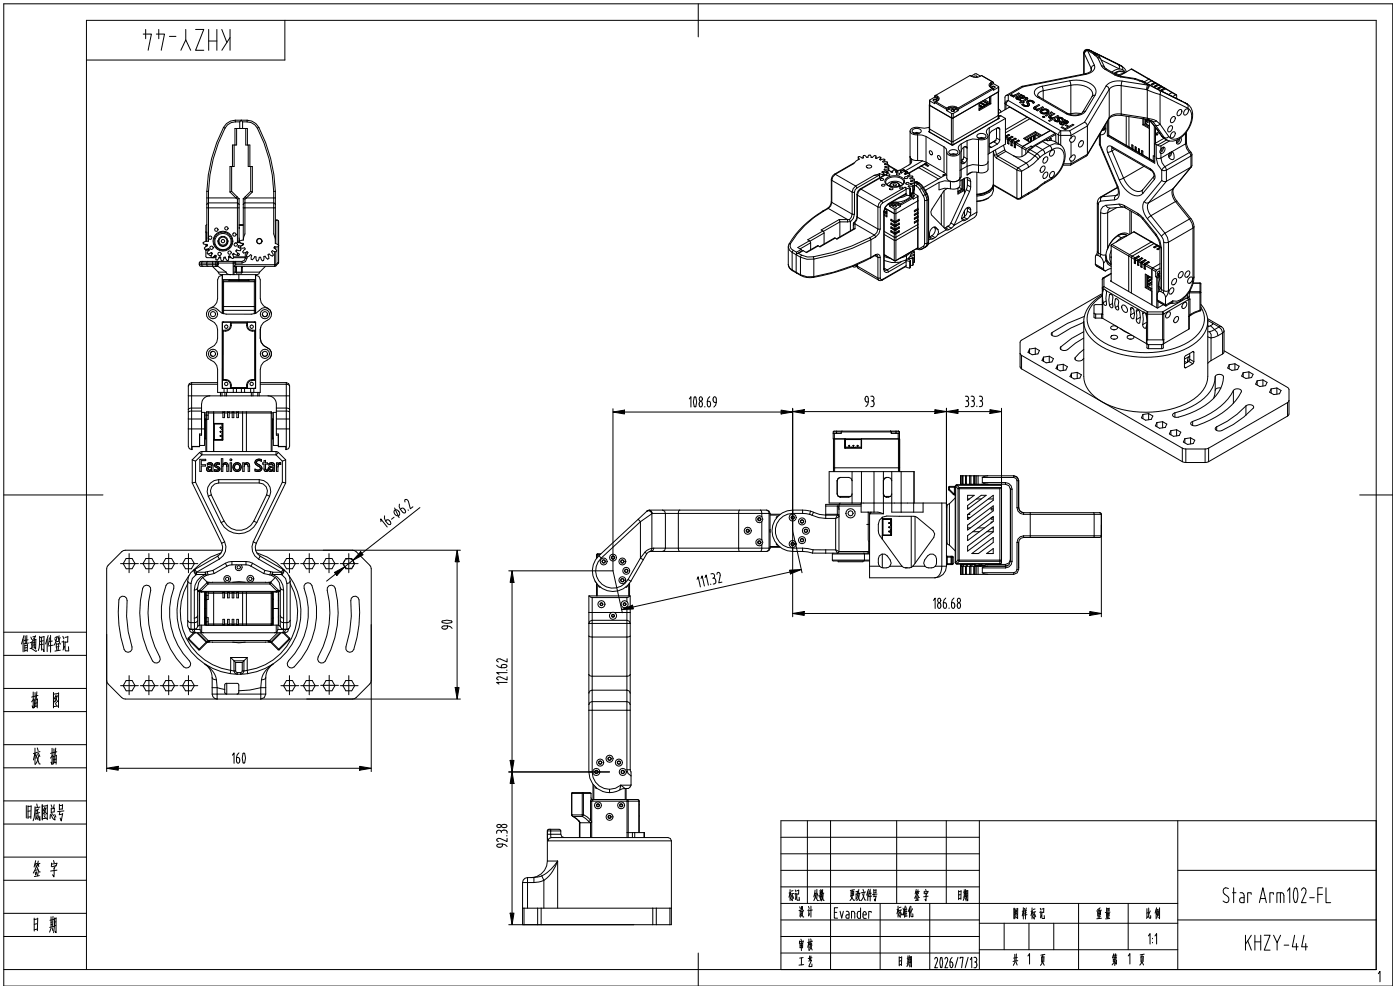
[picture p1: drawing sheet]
<svg xmlns="http://www.w3.org/2000/svg" width="297mm" height="210mm" viewBox="0 0 297 210" stroke-linecap="round" stroke-linejoin="round" font-family="sans-serif">
<!-- layer: 0 -->
<g fill="none" stroke="#000" stroke-width=".21">
<path d="M205.8 16a1.96 1.96 0 0 0 2.4 0M205.8 16l-7.3 4.2M205.8 16h.1M206 16.1l1-.5 1 .5M206.5 16.3a.44 .44 0 0 1 .8 0M207.2 16.1v.3M208.2 16l2.6 1.5M208.2 16h.1M210.1 17.6l-.3 .4 .1 .3 .9 .6M210.1 17.6l.2 .2M210.3 18l-.3 .3M210.3 17.8l-.3 .4 .3 .4"/>
<path d="M210.3 17.8v.2M210.4 18.4a.32 .32 0 0 1 .4-.1 .32 .32 0 0 1 .2 .3h-.5zM210.5 18.7l-7.3 4.2M210.5 17.3l-.4 .3M210.8 18.9l-7.6 4.3-.4-.3M210.8 17.7l1 .6v.2M210.8 17.5v.2M210.8 17.5l-.5 .3M210.8 17.7l-.5 .3M211 18.4l.1 .1M211 18.4l-.4-.1-.2 .2M211 18.3v.1"/>
<path d="M211.8 19.5l-1.6 .9v1.6M211.8 18.5l-1 .6v-.2M211.8 18.5v6.7M211.8 19.5v5.7M211.9 18.4l-.1 1.1-9.6 5.5M217 18.4l-.2-.1-3.4 2M217 18.4l-3.1 1.8M221.1 18.3a1.46 1.46 0 0 0-1.5 1.8l.5 .5M221.1 18.3l.2 .9M221.3 19.2a1.32 1.32 0 0 0-1.2 1M221.3 19.2v1.9M226.9 17.1a5.6 5.6 0 0 1 5.4 1.5 1.49 1.49 0 0 1 0 1.6"/>
<path d="M226.9 17.1l.3 1M226.9 17.1l-5.8 1.2M227.2 18.1a4.3 4.3 0 0 1 4.5 1.3l.1 .6-.1 .4M227.2 18.1v6M227.2 18.1l-5.9 1.1M229.9 11.2v4.5M229.9 11.2l.1 .1M230 11.3v4.4M230 11.4l1.5 3.1M230 11.3v.1M230.2 15.6l.2 .2M230.2 15.6l-13.4 2.7"/>
<path d="M230.4 15.8l-13.4 2.6M230.7 10.7l-.5 .2-.2 .5M230.7 10.7l1.3 .8M230.7 10.7l1.5 3.1M231 10.6l.5 .2M231 10.6h-.5l-.4 .3-.1 .4M231 10.7h-.3M231 10.7l-.4-.1-.5 .3-.1 .5M231 10.7l1.4 .7M231 10.6v.1M231.5 14.5v.5l-.2 .2-1.1 .4M231.5 14.5v.5"/>
<path d="M231.5 10.8l-.3-.2a.76 .76 0 0 0-.9-.1 .76 .76 0 0 0-.4 .7M231.5 10.8l6.5 3.2M232 11.5l.2 .2M232 11.5l.6 .1M232.2 13.8a1.42 1.42 0 0 1-1.4 1.8l-.4 .2M232.2 13.8l-.5 .2-.2 .5M232.2 11.3l.4 .3M232.2 11.7h.5M232.2 11.7l.7 .6M232.4 11.4l-.4 .1M232.4 11.4l-.4-.2h.3a1.05 1.05 0 0 1 1 1.1M232.4 11.4h.1"/>
<path d="M232.6 11.6l.1 .1M232.7 11.7l.7 .7M232.9 12.3l.6 .2 .8 1.7M232.9 12.3l.8 1.7M233.6 12.7l3.8 1.9M233.7 14l.7 .7M233.7 14h.3l.3 .2M234.3 14.2l.5 .5M234.4 14.7l2.1 1.2M234.7 18.2l.4 .3 .2 .4M234.7 18.2l-4.6 7.7M234.8 14.7h-.4"/>
<path d="M234.8 14.7l2.1 1.2M235.3 18.9l-4.6 7.8M235.3 18.9v6.1M236.5 15.9l1.3 .4M236.6 15.5l.9-.4 1.1 .3a1.68 1.68 0 0 0-2.3 .2M236.6 15.5l-.2 .1M236.6 15.5l.7 .4M236.9 15.9l1 .3M236.9 15.9h-.4M237.3 13.7l.2 .4-.1 .5M237.3 15.9l-.1 .1M237.4 14.6l.8 .2"/>
<path d="M237.4 14.6l-.8 .2-.8 .5M237.4 13.7l.6 .4M237.4 13.7h.1M237.4 13.7l.1 .1M237.8 16.3l2.9 .5M237.8 18.2a2.63 2.63 0 0 0-2.5 .7M237.8 18.2l5.4 .8M237.8 18.2v6M237.9 16.2l-.1 .1M237.9 16.2l3 .5M238 14l.2 .4v.4M238 14v.1"/>
<path d="M238 14.1l.6 .5 .4 .7M238 17.2a3.5 3.5 0 0 0-3.3 1M238 17.2l-.2 1M238 17.2l5.4 .8M238.2 14.8l.6 .6M238.4 15.6l-1.1 .3M240 14.7l5.2 2.9M240 14.7l-2.5 1.4M240 14.7l4.9 2.8M240.7 16.8l1 .4M240.9 16.7l-.2 .1M240.9 16.7l1.1 .4"/>
<path d="M241.7 17.2l.4 .1M242 17.1l-.3 .1M242 17.1l.3 .1M242.1 17.3l1.3 .7M242.3 17.2h.2M242.3 17.2l-.2 .1M242.5 17.2l8.1 4.2M242.5 17.2l-.4 .1M242.5 17.2l1.3 .8M243.2 19l.2 .1M243.4 19.1l2.7 .9M243.4 19.1v6"/>
<path d="M243.4 18l-.2 1M243.8 18l-.6 1M243.8 18h-.4M243.8 18l.1 .1M243.8 16.8l-1.1 .6M243.9 18.1l-.5 1M243.9 18.1l2 1M244.4 17.1l-1.1 .6M244.9 17.5h.2M244.9 17.5l-.7 .4 .3 .1 .7-.4 .7 .4M245 17.5l.6 .4M245 17.5l-.7 .4"/>
<path d="M245 17.5h.1M245.6 17.9l.2 .1M245.6 17.9l-.7 .4 .3 .1 .7-.4 .7 .4M245.7 17.9l.6 .4M245.7 17.9l-.7 .4M245.7 17.9h.1M245.9 19.1l.3 .5-.1 .4M245.9 19.1l5.9 2.9M246.3 18.3l.2 .1M246.3 18.3l-.7 .4 .2 .1 .8-.4 .7 .4M246.4 18.3l.6 .4M246.4 18.3l-.7 .4"/>
<path d="M246.4 18.3h.1M247 18.7l.2 .1M247 18.7l-.7 .4 .2 .1 .7-.4M247.1 18.7l2.3 1.4M247.1 18.7l-.7 .4M247.1 18.7h.1M247.2 18.8l2.4 1.3M248.7 19.6l-.8 .5M47.4 27a31.9 31.9 0 0 0-3.5 13.6M47.4 27l.3 .2M47.7 27.2a31.6 31.6 0 0 0-3.5 13.4M49.1 35.3v5.3"/>
<path d="M49.7 30.8v4.5h-.9v5.4M49.8 30.8v-3.5h2.7v3.5M49.9 25.8l-.9 .2-.7 .5-.6 .7M49.9 25.5l-1 .2-.9 .5-.6 .8M49.9 25.8h1M49.9 25.5h2.5M49.9 25.5v.3M50.2 27.3v3.5h-.9v4.5M50.9 25.8v1.5M51.1 27.3h.1M51.1 25.5l.4 .4M51.2 25.5l-.3 .3"/>
<path d="M51.2 25.5h.1M51.5 25.9v1.4M51.5 25.9h.9M52.1 27.3v3.5h.9v4.5M52.4 25.9l.9 .1 .8 .5 .5 .7M52.4 25.5l1 .2 .9 .5 .6 .8M52.4 25.5v.4M52.7 30.8v4.5h.8v5.4M53.2 35.3v5.3M54.6 27.2a31.6 31.6 0 0 1 3.5 13.4M54.9 27a31.9 31.9 0 0 1 3.5 13.6M54.9 27l-.3 .2"/>
<path d="M176.4 38.1l.1 .2M176.4 38.1v4.7M176.5 38.3l4.3 2.5M176.5 38.3v4.6M177 37h.2M177 37a1.45 1.45 0 0 0-.6 1.1M177.2 37l-.5 .5-.2 .8M177.2 37l4.3 2.5M181.2 34.5l-4.2 2.5M181.5 39.5l-.5 .5-.2 .8M181.5 39.5l.3 .4M181.8 39.9l-.4 .4-.1 .5"/>
<path d="M182.1 33.3v.6M182.1 33.3l.2 .4-.7 .4-.5 .6-3.9 2.3M182.1 33.3l.2-.1 .6 .3h.3v-.5h.2l.4 .4h.3M183.1 33.2v.3M183.9 35.1l.4-.1 .6 .2a.56 .56 0 0 1-.5 .5 .56 .56 0 0 1-.6-.3zM184.1 33.3v.1M184.1 33.4l.1-.3 .3-.2 .3 .2v.3M184.8 33.4h.3l.4-.4 .3 .1-.1 .4 .3 .1 .6-.3 .3 .1M184.8 33.3v.1M185.4 37.2l-3.9 2.3M185.8 33.2l.1 .3M186.6 37.1l-1.2 .1"/>
<path d="M186.6 37.1l-4.8 2.8M186.6 37.1v.6M186.6 36.8l.7 .2M186.6 36.8l-1.2 .4M186.6 36.8v.9M186.8 37.9a.32 .32 0 0 1 .4-.1 .32 .32 0 0 1 .2 .4 .32 .32 0 0 1-.4 .1 .32 .32 0 0 1-.2-.4zM186.9 33.4l-.3 .4 .2 .1 .7-.2 .2 .2M186.9 33.4v.5M187.1 39.2a.32 .32 0 0 1 .4-.2 .32 .32 0 0 1 .2 .4 .32 .32 0 0 1-.4 .1 .32 .32 0 0 1-.2-.3zM187.2 36.4l.9 .1M187.2 36.4l-.1 .1 .4 .4-.2 .1M187.2 36.4v.2"/>
<path d="M187.3 36.5l.2-.1 .7 .3M187.3 36.5l.2 .4 .3 .2M187.3 36.5v.2M187.3 37v.3M187.5 37.2h.1M187.5 37.2l-5 2.9M187.6 37.2l-5 2.9M187.6 35.9l-.1 .1 .7 .3M187.6 35.9v.2M187.7 33.9l-.5 .4 .2 .1 .8-.1 .1 .2M187.7 33.9v.4M187.8 35.5l.7 .2"/>
<path d="M187.8 35.3v.2M187.8 37.1l-.2 .1M187.8 37.1l-.3 .1M187.9 38.6a2.24 2.24 0 0 1 3.3-.8 .89 .89 0 0 1 .5 .9M187.9 38.6a1.69 1.69 0 0 0 2 1.1 1.58 1.58 0 0 0 1.8-1M187.9 37.9a2.95 2.95 0 0 1 3.8 .1 1.08 1.08 0 0 1-1 1.6 2.33 2.33 0 0 1-3-1.1zM188.1 36.5v.2M188.1 36.9a.32 .32 0 0 1 .4-.1 .32 .32 0 0 1 .2 .4 .32 .32 0 0 1-.4 .1 .32 .32 0 0 1-.2-.4zM188.2 36.3l-.1 .2M188.2 36.3v.4M188.3 34.5l-.7 .3 .1 .1 .8 .1v.1M188.3 34.5v.4"/>
<path d="M188.3 36.4v.3M188.5 35.7v.1l-.9 .1M188.5 35.7v.5M188.5 35.1l2 1.1M188.5 35.1l-.7 .2M188.5 35.1v1.1M188.5 35.2l2 1.1M188.8 39.3v.2M188.8 39.9a.32 .32 0 0 1 .4-.1 .32 .32 0 0 1 .2 .4 .32 .32 0 0 1-.4 .1 .32 .32 0 0 1-.2-.4zM189.1 38.8l-.3 .5M189.1 38.8a1.18 1.18 0 0 1 1.8 .5M189.1 38.8h.1"/>
<path d="M189.2 38.8l.6-.1a.63 .63 0 0 1 .8 .7l-.4 .2M189.2 38.8l-.2 .2a.44 .44 0 0 0 .4 .6M189.3 36.4v.1M189.4 36.5l-.3 .1-.6-.4h-.1v.5h-.2M189.4 36.3l-.4 .1M189.5 39.1a.32 .32 0 0 1 .4-.1 .32 .32 0 0 1 .2 .3l-.4 .1zM189.5 39v.3M190 36.4l.2 .1M190 36.5v-.2l-.3-.2-.3 .2v.2M190 36.5h.3l.4-.4 .3 .1v.4l.3 .1 .5-.3h.3l-.2 .5 .2 .1 .7-.2M190.1 36.5h.1M190.2 36.5h.1"/>
<path d="M190.2 36.8a.32 .32 0 0 1 .4-.1 .32 .32 0 0 1 .2 .3 .32 .32 0 0 1-.4 .2 .32 .32 0 0 1-.2-.4zM190.8 39.2l.1 .2M190.9 39.3l-.1 .2M190.9 39.3v.2M191.1 36.6l.2 .1M191.5 39.1a2.33 2.33 0 0 0-3.3 .1M191.5 40a.32 .32 0 0 0-.3-.3 .32 .32 0 0 0-.3 .3l.5 .1M191.6 36h.2M191.6 36h.1M191.6 36l-.5 .3M191.7 36l-.6 .4v.2M191.7 36l.7 .5"/>
<path d="M191.8 36h-.1M191.8 36l.7 .5M191.9 37.5a.32 .32 0 0 1 .4-.1 .32 .32 0 0 1 .2 .4 .32 .32 0 0 1-.4 .1 .32 .32 0 0 1-.2-.4zM192 39.7l1 .4M192 39.7l.2 .5M192 39.7l-5 2.9M192.1 36.5v.5l.5-.3M192.2 38.8a.32 .32 0 0 1 .4-.1 .32 .32 0 0 1 .2 .3 .32 .32 0 0 1-.4 .2 .32 .32 0 0 1-.2-.4zM192.4 36.5l.2 .2M192.4 36.5l-.3 .2M192.5 36.5l.1 .1M192.5 36.5h-.1"/>
<path d="M192.6 36.7v.1M192.6 36.6v.1M192.8 36.8l.2 .1M192.8 39.4l.8 .1M192.8 39.4l-.1 .2 .5 .4M192.8 39.4v.2M193 36.9l-.5 .4 .2 .1 .8-.1 .1 .2M193 36.9v.5M193.1 33.2l.1 .4M193.1 33.2a1.3 1.3 0 0 0 1.6 .8M193.1 27.8v7M193.1 38.9v.2l.6 .2"/>
<path d="M193.1 38.9v.2M193.2 40l-.2 .1M193.2 40v1.4l-.2 .1M193.2 33.6a.88 .88 0 0 1-.4 1.4l-1.9 1.1M193.2 33.6v1.1M193.2 38.5l.8 .2M193.2 38.5h.1M193.6 39.5v1.4M193.6 37.5l-.6 .3 .1 .1 .8 .1 .1 .1M193.6 37.5v.4M193.7 27.4l.6-.2a.91 .91 0 0 1 1.1 .7 1.18 1.18 0 0 1-1.9-.1zM193.7 39.3l-.1 .2"/>
<path d="M193.7 39.3v1.6M193.8 28.2l.7-.1 .6 .1M194 38.8l-.9 .1M194 38.8v1.5M194 38.1l-.8 .2v.2M194 38.1v.6M194 38.7v.1M194 38.7v1.6M194 39.2l.4 .3M194.2 38.8l-.2 .1M194.2 38.8l.4 .2M194.2 38.6h.4"/>
<path d="M194.2 38.6l-.2 .1 .2 .1M194.2 38.6h.2M194.3 28.4h.4M194.4 39.5l.7 .7M194.4 38.6l-.2 .2M194.4 38.6l.5 .3M194.6 38.6h-.2M194.6 38.6l.5 .3M194.6 39l.9 1M194.6 39l-.2 .5M194.7 28.6h.9l.8 .3M194.7 34l.9 .1 .8 .3"/>
<path d="M194.7 28.6v5.4M194.8 35.6l4.3 2.4M194.9 38.9l.9 .9M194.9 38.9l-.3 .1M195.1 38.9l.8 .8M195.1 38.9h-.2M195.4 35.2l4.2 2.4M195.5 40l-.4 .2M195.5 40l.8 1.3M195.7 34.1l-3.6 2.1M195.8 39.8l-.3 .2M195.8 39.8l.7 1.3"/>
<path d="M195.9 39.7l-.1 .1M195.9 39.7l.8 1.4M196.1 34.9l-3.5 1.9v-.2M196.1 34.9l-3.3 1.9M196.3 34.8l-.2 .1M196.3 34.8l.7 .4M196.3 34.7l-.1 .1M196.3 34.7l.7 .4-.2 .2-.7-.4M196.4 28.9l3.9 2.3M196.4 34.4l3.9 2.2M196.4 28.9v5.5M196.6 34.5l-.3 .3"/>
<path d="M196.7 34.5l-.4 .2M197.1 27l-1 .2-1.4-.2a1.21 1.21 0 0 0-1.6 .9 1.4 1.4 0 0 0 1.6 .7M197.1 22.3v5.7M197.2 21.3l.1 1 4.6 2.7M197.2 22.2v.2l4.6 2.6M197.2 32a.5 .5 0 0 1 .5 .3 .5 .5 0 0 1-.1 .6l-.4-.5zM197.3 21.4l-.1 6.6-.1-.1M197.3 21.4l1 .6v-.3M198 21.2a.32 .32 0 0 1 .4-.2 .32 .32 0 0 1 .2 .4h-.5zM198.3 21.7l2.5 1.5 .5-.3M198.3 20.6l-1 .6v.2M198.3 20.4l.5 .2"/>
<path d="M198.3 20.4v.2M198.3 20.6l.5 .3M198.5 21.6l2.3 1.3M198.5 20.2l.4 .2M198.5 20.2l-.2 .2M198.6 21.1l.1 .2M198.6 21.1h-.4l-.2 .2M198.6 21.1h.1M198.8 20.9l.3 .3M198.8 20.6l.3 .4-.3 .5M198.8 20.6v.3M198.9 20.4l.3 .2v.6l-.9 .5"/>
<path d="M198.9 20.4l-.1 .2M199 33a.5 .5 0 0 1 .5 .3 .5 .5 0 0 1-.1 .6l-.5-.5zM199.2 38.7v1.6l1.2-.4 1.2 .1M199.2 38.7l-2.8 1.6M200.3 37v.1M200.3 37.1l-.2 .1M200.3 37l.2 .1M200.3 37l-.3 .1 .3 .2M200.3 37.1l.2 .1M200.3 36.6l.5 .6M200.3 31.2v5.4M200.7 37l-4.8 2.8"/>
<path d="M200.8 23.5l1.1 .6M200.8 22.9v.6M200.8 32.3v5.4a1.62 1.62 0 0 0 2.9 0M201 39.9l-.9 .8-2.6 4.2 .1 .7 3.1 3.1M201.2 22.7a1.84 1.84 0 0 1 1.7 0M201.2 22.7l-.4 .2M201.2 22.7l.1 .2M201.3 23.2l.7-.2 .8 .2M201.3 22.9a1.56 1.56 0 0 1 1.5 0M201.3 23.2l-.5 .3M201.3 22.9v.3M201.5 31.9l.6-.2a.91 .91 0 0 1 1.1 .7 1.18 1.18 0 0 1-1.9-.1z"/>
<path d="M201.6 32.7l.7-.1 .6 .1M201.6 38.5l-1.2-.1-1.2 .3M201.6 38.5v1.5M201.8 23.5a.44 .44 0 0 1 .7 0M201.8 23.4a.32 .32 0 0 1 .4-.2 .32 .32 0 0 1 .2 .4h-.4zM201.8 25h.4M201.9 24.1h.3M201.9 24.1l-.1 6.6h.2l9.8-5.5M202.1 32.9h.3M202.2 25v5.7M202.2 24.1v.9h-.3M202.3 23.3v.4"/>
<path d="M202.4 23.3v.3M202.8 22.9v.3M202.8 23.2l.4 .3M202.9 22.7l.3 .2M202.9 22.7l-.1 .2M203.2 39.9v1.3l1.4-.8-.2-.2-1.2 .7M203.2 40h.1M203.2 23.5l-1 .6M203.2 22.9v.6M203.4 39.7l.7 .4M203.7 37.7a1.43 1.43 0 0 1-2.1 .8M203.7 38.4l1.5-.8 .6 .3 .1 .6"/>
<path d="M203.7 32.3v7a1.43 1.43 0 0 1-2.1 .7M203.9 30.5v7.1l-.2 .1M203.9 30.5a.96 .96 0 0 0-.3 1.7 1.22 1.22 0 0 1-1.6 .9 1.08 1.08 0 0 1-1.1-.9l-.2-.6-.4-.4M203.9 34.4l.5 .3-.2 .1zM204.1 38.1v2M204.1 38.1v2l-.9 .6M204.3 33.8l-.4 .2M204.5 33.3l.7 .4-.2 .5-.3 .3M204.5 33.3l-.2 .5-.3 .3 .7 .4M204.5 31.2v2.1M204.5 37.9v2.4M204.6 37.8v3.3"/>
<path d="M204.7 31.1l-.6 .5-.2 .5M204.7 34.5l-.3 .2M204.7 31.1l.4 .1 .1 .2zM205.1 37.6l.1 .5M205.2 29.8l-1.3 .7M205.2 29.8v7.3M205.2 39.3l-.2 .9M205.2 38.1v1.2M205.2 38.1l.7 .4M205.2 39.3l.7 .4M205.9 39.7l-.2 .9M205.9 38.5v1.2"/>
<path d="M206.1 36.6l-.9 .5M207.2 36.5v8.5M207.5 28.5l.6-.2a.91 .91 0 0 1 1.1 .6 1.18 1.18 0 0 1-2 0zM207.6 29.3l.6-.1 .6 .1M207.6 36.6a2.2 2.2 0 0 0-2.4 .5M207.6 29.6l-1.3-.1-1.1 .3M207.6 29.6v7M207.7 21.8v1.6l2.5-1.4M207.7 22.2l.7 .4M207.7 22.4l.4 .3M207.8 21.8l.9 .5M208 29.4h.4"/>
<path d="M208 21.7l1.1 .6M208.1 22.5v.2zM208.4 21.4l.9 .5M208.4 22.6l-.7 .4M208.5 22.7l-.1 .1M208.6 21.3l.8 .5M208.7 22.2v.1zM208.8 22.2l.3 .1M208.9 21.2l1 .6M209.1 22.3h.1M209.1 22.3l-.7 .3M209.4 21.8v.1z"/>
<path d="M209.6 28.9v7a1.45 1.45 0 0 1-2 .7M209.6 34.3a1.43 1.43 0 0 1-2 .7 4.8 4.8 0 0 0-3.9 1.2M209.9 27.1a.96 .96 0 0 0-.3 1.6 1.21 1.21 0 0 1-1.6 1l-.4-.1M209.9 32.5l-.3 .2M209.9 31l.5 .3h-.3zM209.9 27.1v5.4M209.9 21.8l-.8 .5M209.9 20.6v1.2M210 21.8l-2.3 1.4M210 21.9l.2 .1M210 21.9l-2.3 1.3M210 20.5v1.4"/>
<path d="M210.7 39.3l5.1 2.9M210.7 39.2a3.4 3.4 0 0 1-3.5 2.1M210.7 39.2a3.5 3.5 0 0 1-3.5 2M210.7 39.2l5 2.9M210.7 39.3l-.2 .9-.6 .6-1.3 .6-1.4 .2M210.7 39.4a2.5 2.5 0 0 1-2.2 3.1l-1.3 .2M210.9 32.9l.5 .6M210.9 32.9l-.2-.9v7.2M211.2 31.8l.2 1M211.3 29.8l-1.4 .8M211.4 33.5l4.3 2.5M211.4 29.3l-.1 .5-.4 .3 .7 .4"/>
<path d="M211.4 29.3l.7 .4M211.4 27.2v2.1M211.4 32.8l-.5 .1M211.4 32.8l.2 .3M211.6 27.1l.2-.1 .3 .4M211.6 27.1l-1.2 .7-.4 .4-.1 .5M211.6 30.5l-1.2 .8M211.6 27.1l.5 .3M211.6 33.1l-.2 .4M211.6 33.1l4.4 2.5M211.8 25.1v.1M211.8 24.4l-9.8 5.7-4.9-2.8"/>
<path d="M211.8 25l.2 .1-10 5.7-5-2.9h.1M211.9 23.2a.55 .55 0 0 1 .4 .6M211.9 23.1l-.1 .1M212.1 29.7l-.1 .5-.4 .3M212.1 27.4v2.3M212.3 24.6h-.5M212.3 24.6l-.5 .3M212.3 24.6l1 .5M212.9 30.8l.3 1M213.2 31.8l.2 .3M213.2 31.8l-1.8 1M213.3 25.1v5.5l-3.4 1.9"/>
<path d="M213.3 25.1l-3.4 2M213.3 29.1l.1 .1M213.3 30.1v.1M213.3 30.1h.1M213.4 29.2h-.1M213.4 32.1l4.3 2.5M213.4 32.1l-1.8 1M213.4 22.2l11.1 6.4M213.4 22.2v1M213.5 29.1l-.2 .3 .5 .2M213.5 29.1l.5 .2M213.8 29.6v.8"/>
<path d="M213.8 30.4l.2 .1M213.8 29.5v.9M213.8 30.4h.1M213.8 29.5l.3 .1M213.9 29.4l-.1 .1M213.9 29.4l.2 .2M213.9 21.3l-.4 .4-.1 .5M213.9 21.3l-.5 .2-.2 .4 .2 .3M213.9 20.2a.5 .5 0 0 0-.7 .4v2.7M213.9 21.3l11.1 6.4M213.9 20.2v1.1M214 29.3l-.2 .3"/>
<path d="M214 28.6l-.7 .4M214 28.5l.2 .2-.7 .4M214 28.5l-.7 .4M214 28.6l.1 .1M214 28.5v.1M214 22.8h.3l9.3 5.4 .4 .6v1.4M214 29.8l.5 .2M214 29.8v.8l-.2-.2M214.2 22.7l-2.4 1.4M214.2 29.5l-.2 .3M214.2 29.5l.4 .2M214.4 20.2l.2-.1 .1 .1a1.38 1.38 0 0 0 1.4-.5l.2 .2-1.3 .7-.2-.1 .3-.2z"/>
<path d="M214.5 30v.8M214.5 30.8h.1M214.5 30.8l.2 .1M214.5 29.9v.9M214.5 29.9l.3 .1M214.6 29.8l-.1 .1M214.6 29.8l.2 .2M214.6 29.7l-.1 .3M214.6 29l-.7 .4M214.6 28.9l.3 .2-.7 .4M214.6 28.9l-.6 .4M214.6 29l.2 .1"/>
<path d="M214.6 28.9v.1M214.7 30.2l.5 .2M214.7 30.2v.8l-.2-.2M214.9 29.9l-.2 .3M214.9 29.9l.4 .2M215.1 20.3h.1M215.2 30.4v.8M215.2 31.2h.1M215.2 31.2l.2 .1M215.2 30.3v.9M215.2 30.3l.3 .1M215.3 30.2l-.1 .1"/>
<path d="M215.3 30.2l.2 .2M215.3 30.1l-.1 .3M215.3 29.4l-.7 .4M215.3 29.3l-.7 .4M215.3 29.3l.3 .2-.7 .4M215.3 29.4l.2 .1M215.3 29.3v.1M215.4 30.6l2.2 1.2M215.4 30.6v.8l-.2-.2M215.5 20.7v.1M215.6 30.3l-.2 .3M215.6 30.3l2.2 1.2"/>
<path d="M215.6 20.6l1-.6 .2 .1-.2 .2a.6 .6 0 0 1 .8 .3l-.2 .2a1.13 1.13 0 0 1-1.2-.2l-.1 .2 .6 .3-.2 .1-.6-.2-.2-.2zM215.7 36l1 .3M215.7 36v6.1M215.8 20.8h.1M216 35.6l-.3 .4M216 35.6l.7 .7M216 29.7l.3 .2-.7 .4M216 29.7l-.7 .4M216 29.8l.2 .1M216 29.8l-.7 .4M216 29.7v.1M216.2 20.5l.4-.1 .5 .1-.4 .2z"/>
<path d="M216.4 21.4l.2-.1 .3 .1 .8-.5-.3-.1 .2-.1 .4 .1-.1 .2-.8 .6 .2 .1-.2 .1-.2-.1-.3 .1h-.3l.4-.3zM216.6 20.3h.1M216.7 36.3v5.5M216.8 22.2l.2-.2 .6 .4 .4-.1a.63 .63 0 0 1 0-.9 .63 .63 0 0 1 .9-.1l.6 .5-.3 .1-.6-.5-.4 .2a.62 .62 0 0 1 0 .9 .62 .62 0 0 1-.8 0zM217.1 20.5v.1M217.4 20.5v.1M217.6 31.8v.9M217.7 34.6l.4 .4 .1 .5M217.7 34.6l-1.7 1M217.8 31.5l-.2 .3M217.8 21.6v.1M217.9 24.9l-4.6 2.6"/>
<path d="M218 29.7v.2M218 20.9h.1M218.1 22.2h.1M218.1 32.2l-.3 .3a2.18 2.18 0 0 1-2.8 .5M218.1 32.2l1.4 .9M218.2 21.6v.1M218.2 35.5l-1.5 .8M218.2 29.7v.3M218.2 29.4l-.4 .3M218.2 29.4v.6M218.4 22.2h.1M218.5 31.6v.1"/>
<path d="M218.5 25.2l-5.2 3M218.5 31.7l-.4 .5M218.5 31.7l1.5 .9M218.5 31.7a.35 .35 0 0 0-.4 .1 .35 .35 0 0 0 0 .4M218.6 29.4v.7M218.7 29.4v.7M218.7 31l.4 .2M218.7 31l-.9 .5M218.7 31v.5M218.8 29.1v.9M218.9 29.1v.9M219.3 29v.7"/>
<path d="M219.3 22.9v.1M219.4 22.8l.9-.6 .3 .1-1 .6 .1 .2h.7l.8-.4 .2 .1-1.3 .7-.2-.1 .2-.1-.8-.3zM219.5 29v.6M219.5 33.1l-1.8 1.5M219.5 33.1l.8 .6M219.6 22.9v.1M219.6 27.9v.3M219.6 27.9l-2.4 1.5 1.3 .8M219.6 27.9l1.4 .8M219.6 28.2l-2.2 1.3M219.6 28.2l1.2 .6M219.7 30.9l-1.2 .8"/>
<path d="M219.7 30.9l1.5 .8M219.7 28.6l-1.5 .8M219.7 28.6l.8 .4M219.7 28.6v.9M220 32.6l-.5 .5M220 32.6l.6 .8M220.1 39.8l-1.9 1.1M220.1 20.2l.4 .4M220.1 20.6l6.1 3.5M220.3 33.7l-1 1-1.1 .8M220.5 20.6h-.4M220.5 20.6l6.1 3.5"/>
<path d="M220.6 29l-.9-.5-2 1.2M220.6 33.4l-.3 .3M220.6 23.6v.1M220.8 23.4l.2-.1a1.03 1.03 0 0 1 1.5 .3 1.08 1.08 0 0 1-1.9 0zM220.9 23.7h.1M221 35.4l.6-.2a.87 .87 0 0 1-.8 1.3 .75 .75 0 0 1 .2-1.1zM221 23.5a.82 .82 0 0 1 1.2 0l-.1 .2a.84 .84 0 0 1-1.1 .1zM221.2 31.7l.3 .4 .2 .5M221.2 31.7l-1.2 .9M221.2 30l1.5 .9M221.2 30l-1.5 .9M221.5 38.9l-1.5 1.2 .1-.3"/>
<path d="M221.6 33.5l.5-.2a.87 .87 0 0 1-.7 1.3 .75 .75 0 0 1 .2-1.1zM221.6 36.7l.5-.2a.87 .87 0 0 1-.7 1.3 .75 .75 0 0 1 .2-1.1zM221.7 32.6l-1.1 .8M221.7 38.6l-1.6 1.2M221.7 38.6l-.2 .3M221.8 24.5l1.2-.8 .3 .2-1.3 .7zM221.9 29.7l.3 .2 .8-.1 .7 .2 1.2 .7M221.9 29.7l-.7 .3M221.9 29.7l.4 .1M222.2 23.5v.1M222.5 24.8h.1M222.5 23.6h.1"/>
<path d="M222.7 30.9l.3 .3 .2 .5M222.7 30.9l-1.5 .8M222.8 29.4l.2 .1-.1 .3M222.8 24.8h.1M222.8 27.7l-5.8 3.4-.2 .3v1.8M222.9 29.4h.1h-.2l-.2 .4M223 36.6l.5-.2a.87 .87 0 0 1-.7 1.3 .75 .75 0 0 1 .2-1.1zM223 32l.5-.2a.87 .87 0 0 1-.7 1.3 .75 .75 0 0 1 .2-1.1zM223 29.4v.1M223 38.1l-1.5 .8M223.2 31.7a1.63 1.63 0 0 1 1.9-.1 1.63 1.63 0 0 1 .7 1.9 5.8 5.8 0 0 1-2.6 4.3M223.2 37.8l-.2 .3"/>
<path d="M223.2 37.8l-1.5 .8M223.2 31.7l-1.5 .9M223.3 25.1l-.6-.1-.2-.3 1-.7 .3 .2-1 .6 .1 .2 .7-.1 .8-.4 .2 .1-1.9 1.1-.2-.1 .8-.5M223.6 25.5l.2-.1 .3 .2h.3l-.1-.6a.83 .83 0 0 1 1.3 .2l-.3 .2-.2-.3h-.4l.1 .6a.79 .79 0 0 1-1.2-.2zM223.8 28.3l-4.8 2.8v.3M223.9 28.5l-2 1.2M224.3 25.1h.1M224.5 28.6l2.7 .1M224.5 28.6v1.9M224.6 25.1v.1M224.8 26.1h.1M224.8 25.6h.1"/>
<path d="M224.8 25.9l1-.6 .2 .2-.2 .1a.6 .6 0 0 1 .8 .3l-.1 .2a1.13 1.13 0 0 1-1.3-.2l-.1 .3 .6 .2-.2 .1-.5-.1-.2-.3zM224.9 30.7a3.3 3.3 0 0 1 .7 4.2l-.6 1.1-.7 1-1.3 1.1M224.9 30.7l-1.2-.2-1 .4M225 27.7l-.3 .4-.2 .5M225 27.7v3.1M225 27.7h1.9M225.1 26.1h.1M225.1 27l.2-.1 .7 .4 .6-.4-.6-.3 .2-.1 .6 .3 .8-.4 .2 .1-1.8 1zM225.4 25.8l.4-.1 .5 .2-.3 .2zM225.6 34.7h1.6M225.8 25.6h.1M226.3 25.9h.1"/>
<path d="M226.6 24.1h-.4M226.6 25.9h.1M226.9 27.7l.3 1M227.2 24.1l-.1 .2M227.2 24.1l-.5 .1M227.2 29.3l-.3 .4 .3 .5M227.2 33.3l-.3 .4 .3 .5M227.2 33.3a.59 .59 0 0 1 .8-.4 .9 .9 0 0 1-.8 1.3M227.2 29.3a.59 .59 0 0 1 .8-.4 .9 .9 0 0 1-.8 1.3M227.2 34.7l-.1 .3h-1.6M227.2 28.7v.6M227.2 30.2v3.1"/>
<path d="M227.2 34.2v.5M229.1 30.1l.6-.2a.87 .87 0 0 1-.8 1.3 .75 .75 0 0 1 .2-1.1zM229.3 24.1h-2.1M230.1 25.9l.3 .2 .3 .6M230.1 25.9l-3.2 1.8M230.3 23.6a3.4 3.4 0 0 1-4.1 .5M230.3 23.6l-.6 .2M230.7 32.7l-.2 .4-3.4 1.9M230.7 26.7l-3.5 2M230.7 32.7l-3.5 2M230.7 26.7v6M231.7 20.4l-2 3.4a2.81 2.81 0 0 1-3.1 .3"/>
<path d="M232.3 20.2l-.6 .2M232.3 20.2l-2 3.4M233.2 28.6v2l.2 .2M233.2 30.6l3.8 8.9M233.3 28.5l.1 .1M233.4 28.3v.3M233.4 30.8l3.7 8.8M233.4 28.6v2.2M234.4 27.2l-.5 .3M234.4 27.1l-.1 .5-.5 .1 .6-.4M234.4 27.1l.2 .3M234.4 26.6v.5"/>
<path d="M234.6 27.4a1.02 1.02 0 0 1-1.2 1.2M234.6 26.3v1.1M234.9 25.8v3M234.9 28.8l10.1 5.8v-4.1M235 32.4l2.4 5.7M235.2 28.7l5 2.9M235.2 28.7l-.3 .1M235.2 28.7l4.9 2.8M235.2 25.3v3.4M235.3 25.2l-4.7 7.8M235.3 25v.2M235.3 25l-4.6 7.7"/>
<path d="M235.8 31.1a.67 .67 0 0 0-.9 0 .67 .67 0 0 0 0 .9l.1 .4M235.8 31.1l.2 .3M235.8 31.1l8.3 4.7M235.9 32l-.9 .4M235.9 32l2.5 5.8M236 31.4l-.2 .3 .1 .3M236 31.4l8.2 4.7M236.5 31.7l-.6 .3M237 39.5l.3 1.4-.1 .3-.5 .3M237 39.5l.1 .1M237.1 39.7l-3.7 2.1M237.1 39.8l-3.4 1.9"/>
<path d="M237.1 39.6l.2 .5a1.63 1.63 0 0 1-.8 2.3M237.4 38.1a5.2 5.2 0 0 0 3.8 3.5l.5-.1 .7-.5M237.8 24.2a2.63 2.63 0 0 0-2.5 .8M237.8 24.2l.1 .3M237.8 24.2l4.8 .7M237.9 24.5l-1.7 .1-.9 .6M237.9 24.5l4.8 .7M238.4 37.8l-1 .3M238.4 37.8a3.9 3.9 0 0 0 3.4 2.8l.6-.3M238.9 24.6l.1 6.3M239.5 24.7v6.6M240.1 31.5l.1 .1"/>
<path d="M240.1 31.5v-.8l.3 .2v.8M240.2 31.6l.2 .1M240.2 30.7v.9M240.2 31.6h.1M240.4 31.7l.5 .3M240.4 31.7l.4 .2M240.8 31.9l.1 .1M240.8 31.9v-.8l.3 .2v.8M240.9 32l.2 .1M240.9 31.1v.9M240.9 32h.1M241.1 32.1l.5 .3"/>
<path d="M241.1 32.1l.4 .2M241.5 32.3l.1 .1M241.5 32.3v-.8l.3 .2v.8M241.6 32.4l.2 .1M241.6 31.5v.9M241.6 32.4h.1M241.8 32.5l.4 .3M241.8 32.5l.4 .2M242.2 32.7l.1 .1M242.2 32.7v-.8l.2 .2v.8M242.3 32.8l.2 .1M242.3 31.9v.9"/>
<path d="M242.3 32.8h.1M242.4 32.9l2.3 1.3M242.4 32.9l2.3 1.2M242.4 25.2v1.3M242.4 26.5l1.4 .8M242.6 24.9l.1 .3M242.6 24.9l.8 .2M242.6 26.4l-.2 .1M242.6 25.2v1.2M242.6 26.4l1.2 .6M242.7 25.2l.7 .2M242.7 35.3l-4.3 2.5"/>
<path d="M242.9 25.3v.9l.9 .6M243 25.3v.9M243 26.2l.8 .5M243.2 25.6l.1 .2zM243.2 25.6l.5-.3-.5 .3M243.4 25.1l1.9 .6M243.4 25.1v.3M243.4 25.4l1.2 .4M243.6 25.2l1.9 2.4M243.8 25.5l-.5 .3M243.8 25.5l.1 8.3M243.8 25.8l-.8 .4"/>
<path d="M243.8 25.5l1.9 2.2M244.1 35.8a1.86 1.86 0 0 1 .8 2.3M244.1 35.8l.1 .3M244.1 25.6l.5 .2M244.2 36.1l.5 .7 .1 .6M244.6 25.8l.6 .8M244.7 34.1v.2l.3-.1M244.9 26.7v6.5M244.9 33.2l-.2-.2v1.1M244.9 38.1l-.2-.4 .1-.4-2.4 3M244.9 38.1l-2.5 2.9M245 30.5l.3 .2"/>
<path d="M245 33.1l-.1 .1M245.1 27v3.4M245.2 26.6l1.8 2.6M245.3 33.5l.3 1.4 .9 1.2M245.3 33.5l.5 .1 .5-.1M245.3 30.7l.3 .1M245.3 30.7v2.8M245.3 28.5l.2 .1M245.3 25.7l.8 .6M245.3 25.7l-.7 .1M245.3 28.5l.1 .1M245.5 28.6l.2-.3a.21 .21 0 0 0-.3 0 .21 .21 0 0 0 0 .3"/>
<path d="M245.5 28.6h-.1M245.5 27.6l.4 .6M245.5 27.6l.2 .1M245.6 30.8l.7 .1M245.7 27.7l.4 .6M245.9 28.2l.5 .6M245.9 28.2l.2 .1M246.1 28.3l.4 .6M246.1 26.3l-.4 .3h-.5M246.1 20v6.3M246.1 20l5.9 3M246.1 26.3l1.9 2.7"/>
<path d="M246.3 31.6a.59 .59 0 0 0 0 1M246.3 31.6a.57 .57 0 0 1 .8-.3 .92 .92 0 0 1-.8 1.3M246.3 33.5l.2 1 .6 .9M246.3 30.9v.7M246.3 32.6v.9M246.4 28.8l.6 .6M246.4 28.8l.1 .1M246.4 31.4a.34 .34 0 0 1 .1 .4 .34 .34 0 0 1-.4 .2M246.5 36.1l.4 .1 .5-.1M246.5 38.3l.6 .2h.3M246.5 36.1v2.2M246.5 38.3l-3.8 4.5"/>
<path d="M246.5 28.9l1 .8M246.5 28.9l.5 .3M246.8 31.2l-.2 .8-.5 .4M246.9 29.3l-1.9 1.2M247.1 35.4l-.6 .7M247.1 35.4l.3 .7M247.4 36.1v2.4M247.4 38.5l-3.8 4.5M247.5 29.7l-1.9 1.1M248 29l-.5 .3-.5-.1M248 26.9l.6-.2a.85 .85 0 0 1-.7 1.3l-.2-.6zM248.1 29.9l-1.8 1"/>
<path d="M248.2 32.4l-1.9 1.1M248.2 32.4a.36 .36 0 0 1-.3 .6M248.5 32.2l-.1 .8-.4 .4M248.6 32.2l-.4 .2M248.6 32.2l.4 .4a1.17 1.17 0 0 1-.1 1.2 .81 .81 0 0 1-.9-.4 .81 .81 0 0 1 .2-1M248.6 28.2l.6-.2a.85 .85 0 0 1-.8 1.2l-.1-.3zM248.6 24.9l.6-.2a.85 .85 0 0 1-.8 1.3l-.1-.3zM249 39.9a2.71 2.71 0 0 0 .7 2.8M249 39.9l-.1 .1M249.4 20.1l.2 .1v.7M249.4 20.1l-.6 .4M250 29.6l-.1 .3-.3 .1"/>
<path d="M250 23.4l.6-.2a.85 .85 0 0 1-.8 1.3l-.1-.6zM250.3 29.4l-.2 .6-.5 .4M250.5 29.2a.87 .87 0 0 1-.8 1.3 .66 .66 0 0 1 0-.8M250.6 21.4l.7 .4M250.6 21.4h.1M251.3 21.7l.1 .1M251.3 21.8l.5 .2M251.4 23.3l.6-.2a.85 .85 0 0 1-.8 1.3l-.1-.6zM251.5 30.5l.2 1 .6 .9M251.5 30.5l-2.9 1.7M251.5 28.3v2.2M251.7 30.2a3.2 3.2 0 0 0 .9 2.1"/>
<path d="M251.7 30.2l-.2 .3M251.7 28v2.2M251.8 22a2.82 2.82 0 0 1 1 3.7 5.6 5.6 0 0 1-4 4.2l-1-.1-.8-.6M251.8 22l.3 .5-.1 .5M252 23a2.31 2.31 0 0 1 .7 2.7 4.9 4.9 0 0 1-3.7 3.8h-.4l-.6-.5M252.3 32.4l.4 .7M252.3 32.4l-5.2 3M252.6 32.3l.3 .5M252.6 32.3l-.3 .1M252.7 33.1l-5.3 3M252.7 35.4l-5.3 3.1M252.7 33.1v2.3"/>
<path d="M252.7 35.4l-3.8 4.6M252.8 35.3l-3.8 4.6M252.9 32.8v2.3l-.2 .3M252.9 32.8l-.2 .3M42.3 56.1l.3 .4h3.7l1.7 1.2M42.3 55.8v.3M42.3 56.1h4M42.3 55.8h9M43 55.4a.64 .64 0 0 0 0 1.1M43.7 52.9v1.7l1.3 .1M43.7 51.9v.4M43.9 52.9h.1"/>
<path d="M43.9 49.4h.1M43.9 52.9h.3M43.9 43.4l.3-.4h6.2l.3 .4M43.9 40.6h.3M43.9 50.5l-.1 .7M43.9 47.6l-.2 .3v3.3M43.9 44.1h6.8M43.9 42h6.1M43.9 40.6v10.6M43.9 49.2h-.2l.2 .2M43.9 52.2v-.3v.3M44.1 55.4a.64 .64 0 0 0 0 1.1"/>
<path d="M44.2 52.8l.1 .3h-.6l.2-.2M44.2 40.6v10.6h-.6l-.5 .2v.3l.8 .1 .1 .3-.7 .5 .2 .3 .8-.1 .1 .2-.5 .7 .2 .2 .8-.4 .2 .2-.3 .8 .2 .2M44.2 50.3l.4-.2 .4 .3-.4 .4-.4-.3M44.3 53.9l.1 .2 .4 .1M44.7 53.6l.3 .3M45 54.7h.8M45.1 55.4v1.1l1.2 1.2M45.4 54.5l-.1 .2v-.2M45.4 54.4v.1M45.4 54.5h.4M45.5 54.3l.3 .1M45.8 55.4l.3 .4-.1 .6-.2 .1z"/>
<path d="M46.2 51.2l.2-.7 .6-.3h.6l.6 .3 .2 .7M46.2 51.2a1.05 1.05 0 0 0 1.1 1 1.05 1.05 0 0 0 1.1-1M46.2 51.2h.2M46.3 51v.6l.4 .5 .6 .2 .6-.2 .4-.5v-.6M46.3 57.7l.2 .4 .3 .2h7.8l.3-.2 .2-.4M46.3 57.7h1.7M46.3 56.1l-.5 .4M46.3 55.4v.7M46.4 51.2l.2-.6 .4-.3h.6l.4 .3 .2 .6M46.4 51.2l.2 .5 .4 .3h.6l.4-.3 .2-.5M46.5 54.7h.1M46.5 54.7h.3"/>
<path d="M47.1 58.4l-.6 .2-.3 .7v4l-.2 .9-.5 .7-.8 .4M47.1 58.4v8.1M47.1 58.4h.1M47.2 59.8h7M47.2 58.3v1h7v-1M47.2 59.8v6.7M47.4 59.6l-.2 .2M47.4 59.6v7M47.8 54.7h-.3M48 57.7a.73 .73 0 0 0 .9 .6M48.2 51.2h.2M48.5 54.7h.5"/>
<path d="M48.6 59.5v.1M48.6 59.5h4.2M48.6 54.5h.3M48.8 59.3l-.2 .2M48.8 40.7l1.2 1.3M48.8 54.4l-.3 .1M49.1 40.6l1.6 1.6M49.1 40.6l-.3 .1M49.5 55.4v2.9M49.5 54.5h2.5M49.5 49.4l-.1 .1M49.5 54.7h2.5"/>
<path d="M49.6 57.7v.6M49.6 57.7h5.5M49.6 53.8l-.2 .2M49.8 56.5l.2 .2M50 51.5h.2M50 56.7v1l.2 .2M50 56.7h.2M50 56.1v-.7l-.4 .4v1.9M50 56.1l-.4 .4h8.7M50 56.1h8.5M50 42l.4 .2M50.1 56.5l.1 .2"/>
<path d="M50.2 56.7v1.2M50.2 57.9h1M50.3 53.1l-.2 .2M50.3 41.7l-.3 .3M50.4 51.2v.2l.5 .1 .6 .3-.1 .3h-.8l-.1 .3 .6 .5-.1 .3-.8-.2-.2 .2 .5 .7-.2 .2-.8-.4-.2 .2 .2 .8-.2 .2-.6-.6-.2 .1v.8l-.3 .1-.4-.8-.3 .1-.2 .8-.3-.1-.2-.8h-.3l-.4 .7-.3-.1 .1-.8-.3-.2-.6 .6M50.4 51.2h.3M50.4 42.2v9M50.4 53.7h.3l.1 .3-.2 .2-.3-.1M50.7 58.3v1M50.7 52.1l-.1 .3M50.7 59.3v.3M50.7 42.2h-.3"/>
<path d="M50.7 51.2v.2M50.7 50.5l.1 .9M50.7 48.2v.3M50.7 42.2v9M50.7 42.2h.1M50.7 47.8h.9M50.7 47.6h.9M50.8 51.5l.8 .1 .1 .3-.7 .5 .1 .2h.8l.1 .2-.5 .6 .1 .3 .8-.3M51.2 56.7v1.2M51.2 56.7h.2M51.3 56.5l-.1 .2M51.3 55.4h-8.7l-.3 .4"/>
<path d="M51.3 55.4v.4M51.4 56.7v1l-.2 .2M51.6 56.5l-.2 .2M51.6 43.4l.4-.4h6.1l.3 .4M51.6 44.1h6.8M51.6 42.2v8.7M51.6 42.2h.4M52 42.2v7.4l-.4 1.3-.8 .3v.3M52 41.7l.3 .3M52 54.7l-.2 .5-.5 .2M52 53.6v1.1M52 54.7h.4"/>
<path d="M52.3 42l-.3 .2M52.3 42h6.1M52.4 54.7l-.3 .8-.8 .3M52.4 53.4v.5M52.4 54.4v.3M52.6 59.3l.2 .2M52.8 59.5v.1M53.2 40.6l-1.6 1.6M53.2 40.6l.3 .1M53.5 40.7l-1.2 1.3M54 59.6v7M54 59.6l.2 .2"/>
<path d="M54.1 59.7l.1-.1h-7.1l.2 .2M54.2 59.8v6.7M54.2 58.4h.1M54.2 58.4l.7 .2 .3 .7v4l.2 .9 .5 .7 1.4 .9 .3 .8M54.2 58.4v8.1M56.3 56.5l-1.2 1.2M58.1 40.6v9l.3 1v1l.7 .4M58.3 52.3v.4M58.3 53.4v3.1M58.4 40.6h-.3M58.4 40.6v10.2M58.4 46.7h.4"/>
<path d="M58.5 56.1v.3M58.5 56.4l-.2 .1M58.5 46.8l-.1 .1M58.5 46.8v4.9M58.5 52.4v.5M58.5 53.4v2.7M58.8 46.7l-.3 .1M58.8 46.7l.2 .1M59 55.7v.2M59 46.8l.1 5.2M59 55.7l-.5 .4M59 55.9l-.5 .5"/>
<path d="M59 55.7h.1M59 46.8v5.1M59 52.3v3.4M59.1 55.7l-.1 .2M59.1 52.1v3.6M59.1 52v.3h-.9l-.1 .3 .6 .6-.1 .2-.8-.2-.2 .2 .3 .3 .1 .4-.1 .1-.1 .1-.4-.1-.3-.3-.2 .1 .1 .8-.2 .2-.6-.7-.2 .1v.5l-.1 .4h-.1h-.2l-.2-.3-.1-.4h-.3l-.3 .7h-.3l-.1-.8-.3-.1-.5 .7-.2-.1 .1-.8-.2-.2-.7 .5-.2-.2 .3-.7-.2-.2M167.2 52.4l.3 .7 .5 .4M167.2 52.4v3.8M167.2 56.2l.3 .6 .5 .5M167.2 56.2a1.56 1.56 0 0 0 .9 1.2M167.4 51.8l-.2 .6M167.7 51.7l-.1 .5 .2 .6 .5 .3"/>
<path d="M167.7 51.7l-.3 .1M168 57.3l.1 .1M168 53.5v3.8M168 53.5l1.8 1.1M168 57.3l1.8 1M168.1 57.4l.9 .5M168.3 53.1l-.3 .4M168.3 53.1l.7 .4M169 53.5v.4M169 57.9h.1M169.4 53.7l-.5 .3v3.8l1 .6M169.4 53.7l.7 .4"/>
<path d="M169.8 54.6l1.4 .4h1.4M169.8 58.3l1.4 .4h1.4M169.8 58.3l.1 .1M169.8 54.6v3.7M169.9 58.4a4.2 4.2 0 0 0 2.7 .4M170 52.9l.2 .3M170 52.9l-1 .6M170.1 54.1l1.2 .4h1.2M170.1 54.1l-.3 .5M170.4 53.2l-1.4 .6M170.4 53.2l-1 .5M171.7 51.1l.3 .4"/>
<path d="M171.7 51.1l-2.5 1.4 .8 .4M172 51.5v1.5M172 51.5l-2.3 1.3M172.5 54.5l.1 .5M172.6 58.7v.1M172.6 55v3.7M173.6 52.2l-2.6 1.3M173.6 52.2l-2.5 1.4-.7-.4M174.5 44.8a20 20 0 0 0-7.1 7M174.5 44.8h.2M174.6 49l.2 .4M174.6 49l-3.2 1.9 .3 .2"/>
<path d="M174.7 44.8a19.7 19.7 0 0 0-7 6.9M174.8 49.4v2.4M174.8 49.4l-3 1.8M175.5 44.2h.2M175.5 44.2l-1 .6M175.7 44.2l-1 .6M175.7 44.2l4.1 2.4M176.4 42.8a1.85 1.85 0 0 1-.9 1.4M176.4 42.8l.1 .1M176.5 42.9l-.3 .8-.5 .5M176.5 42.9l4.3 2.5M177.2 50.5l-3.3 1.8"/>
<path d="M177.2 50.5l-3.2 1.9-.4-.2M178 46.6l.2 .5M178 46.6l-3.8 2.2 .4 .2M178 46.6h1.8M178.2 47.1v3.1M178.2 47.1h1.6M178.2 47.1l-3.5 2M179.8 46.6v.5M179.8 46.6h.4M180.2 46.6l.2 .4-.6 .1M180.4 47v.1M180.8 40.8h.5"/>
<path d="M180.8 45.4h.5M180.8 45.4l-.2 .7-.4 .5M180.8 40.8v4.6M180.9 56.5l.1 .1M181.3 45.4l-.3 .9-.6 .8v1.9M181.3 40.8v4.6M181.3 56.3l.5 .1-.1 .2M181.3 47.2l-.3 .2v1.2M181.3 47.2l.1 .3M181.4 48.5l-3.9 2.2M181.4 47.5l-.4 .3M181.4 48.5l-3.8 2.2-.4-.2"/>
<path d="M181.4 47.5l4.1 2.4M181.4 47.5v1M181.7 56.6h-.7M181.8 45.9a1.87 1.87 0 0 1-.7 1.4M181.8 56.3l.3 .6M181.8 41.3l.1 .1M181.8 45.9l.1 .2M181.8 56.3l.1 .2M181.8 41.3v4.6M181.8 56.1v.2M181.8 56.5l-.1 .1M181.9 46.1l-.2 .6-.4 .5"/>
<path d="M181.9 56.5l.2 .4M181.9 41.4l4.3 2.5M181.9 46.1l4.3 2.5M181.9 41.4v4.7M181.9 56.1v.4M181.9 56.5l4.3 2.5M182.1 56.9l4.4 2.6M182.5 40.1a1.45 1.45 0 0 0-.7 1.2M182.5 40.1h.1M182.6 40.1l-.5 .6-.2 .7M182.6 40.1l4.4 2.5M184.5 50.4l-3.8 1.8-4 1.3-4.2 1"/>
<path d="M184.5 50.4l.3 .5M184.7 54.8a41.3 41.3 0 0 1-12.1 4M184.8 50.9l-3.9 1.7-4.1 1.4-4.2 1M184.8 54.6l-3.9 1.8-4.1 1.3-4.2 1M184.8 54.6l-.1 .1M184.8 50.9v3.7M185.5 49.9l.2 .4M185.5 49.9l-1 .5M185.6 54.2l.6 .4M185.7 54.2l.3-.1 .2 .5M185.7 54.2l-1 .6M185.7 54l.5-.1 .4 .2 .1 .5"/>
<path d="M185.7 54v.2M185.7 54l-.9 .6M185.7 50.3l-.9 .6M186.2 43.9h.5M186.2 48.6h.5M186.2 48.6l-.2 .7-.5 .6M186.2 54.6h.5M186.2 59h.5M186.2 59l.3 .5M186.2 43.9v4.7M186.2 54.6v4.4M186.7 59l.3 .3h.2"/>
<path d="M186.7 48.6l-.3 1-.7 .7M186.7 43.9v4.7M186.7 54.6v4.4M187 42.6l-.5 .6-.3 .7M187 42.6l.2 .4M187.2 59.4h-.7M187.2 43l-.3 .4-.2 .5M187.2 59.3v.1M187.5 57.1l.1 .5 .4 .2 .5-.1M187.5 44.9v12.2M187.6 57l.1 .3M187.6 54.4l1.3 .4"/>
<path d="M187.6 54.1l.2 .1M187.6 44.8l-.1 .1M187.6 57l-.1 .1M187.6 44.8v12.2M187.6 45.4l.5 .4M187.6 54l2.2 1.3M187.6 45.1l.5 .3M187.6 45l.5 .3M187.6 56.9l.6 .4M187.8 44.2l-.1 .1M187.9 44.9l.2-.1-.4 .3M188.1 44.3l-.5 .3"/>
<path d="M188.1 45l-.1 .1M188.1 44.4v1.6l-.5-.3M188.2 57.3l.3 .4M188.2 57.3h-.5M188.4 43.4a1.85 1.85 0 0 0-.8 1.4M188.5 43.2l-.7 .7-.3 1M188.5 43.2l-.1 .2M188.7 43.2l.1 .1M188.8 43.3v.5M188.8 43.8l.9 .6M189 46.8v-.3l.7 .4M189 47.6v-.3l.7 .4"/>
<path d="M189 48.4v-.3l.7 .4M189 49.2v-.3l.7 .4M189 46.8l.7 .4M189 47.6l.7 .4M189 48.4l.7 .4M189 49.2l.7 .4M189.1 46.5v.3M189.1 47.3v.3M189.1 48.1v.3M189.1 48.9v.3M189.1 46.8l.8 .4M189.1 46.8h-.1"/>
<path d="M189.1 47.6l.8 .4M189.1 47.6h-.1M189.1 48.4l.8 .4M189.1 48.4h-.1M189.1 49.2l.8 .4v-.2M189.1 49.2h-.1M189.1 43.1a1.64 1.64 0 0 1 1.5 0M189.1 43.1l-.3 .2M189.1 43.1l.2 .2M189.3 43.5l.6-.1 .6 .1M189.3 43.3l.6-.2 .6 .2M189.3 43.5l-.5 .3"/>
<path d="M189.3 43.3l-.5 .3-.4-.3M189.3 43.3v.2M189.4 43.7a.32 .32 0 0 1 .5-.2 .32 .32 0 0 1 .1 .4h-.5zM189.5 43.6l-.1 .2M189.5 43.6h.4l.3 .2M189.5 43.6h.1M189.7 43.6l-.3 .1M189.7 44.4h.4M189.7 46.9h.4M189.7 47.2h.4M189.7 47.7h.4M189.7 48h.4"/>
<path d="M189.7 48.5h.4M189.7 48.8h.4M189.7 49.3h.4M189.7 49.6h.4M189.7 55.3h.4M189.7 55.3h.1M189.7 44.4v2.5M189.7 47.2v.5M189.7 48v.5M189.7 48.8v.5M189.7 49.6v5.7M189.8 55.3h.1"/>
<path d="M189.9 46.9v.3M189.9 47.7v.3M189.9 48.6v.2M189.9 47.2h.1M189.9 48h.1M189.9 48.8h.1M189.9 49.6h.1M189.9 49.4v.2M190.1 48.5l.7-.4v.3l-.7 .4M190.1 49.3l.7-.4v.3l-.7 .4M190.1 44.4v2.5M190.1 47.2v.5"/>
<path d="M190.1 48v.5M190.1 48.8v.5M190.1 49.6v5.7M190.1 55.3h-.2M190.5 43.5l.5 .3M190.5 43.3v.2M190.6 43.1l.4 .2M190.6 43.1l-.1 .2M190.7 47.6l-.8 .4M190.7 46.5v.3M190.7 47.3v.3M190.7 48.1v.3l-.8 .4"/>
<path d="M190.7 48.9v.3l-.8 .4M190.7 46.8l-.8 .4M190.8 46.8v-.3l-.7 .4M190.8 47.6v-.3l-.7 .4M190.8 46.8l-.7 .4M190.8 47.6l-.7 .4M190.8 46.8h-.1M190.8 47.6h-.1M190.8 48.4h-.1M190.8 49.2h-.1M191 43.8l-.9 .6M191 43.3v.5"/>
<path d="M191.2 55.6l-3 1.7M192.1 41.3l.9 .2M192.1 56.6l.9 .3M192.1 55.2l.1 .3M192.1 41.3h-.2M192.2 41.2l-3.8 2.2M192.2 55.2l.8 .2M192.2 41v.2M192.2 56.4l-5 3M192.2 40.2l-5 2.8M192.2 40.2v.8M192.2 55.5v.9"/>
<path d="M192.2 41l-3.7 2.2M192.2 55.5l-3.7 2.2M192.2 56.4l-5 2.9M192.3 55.1l-1.5 .5-1.7 .1-1.5-.4M192.3 54.3l-1.3 .4M192.3 54.3v.8M192.4 41.4l-1.6 .6M192.8 54.8l.8 .1M192.8 54.8l-.1 .1 .5 .4M192.8 54.8v.2M193 40.1v1.4M193 55.4v1.5"/>
<path d="M193.1 54.4l.6 .3M193.1 41.6l.1 .1M193.1 53.5l-.8 .8M193.1 41.6l.6 .4M193.1 54.3v.1M193.2 40.9h.4M193.2 55.3l-.2 .1M193.2 55.3v1.4l-.2 .2M193.2 56.3h.4M193.3 41.5a.32 .32 0 0 1 .4-.2 .32 .32 0 0 1 .2 .4h-.6zM193.3 53.9l.7 .1M193.3 53.7l-.3 .8-.7 .6"/>
<path d="M193.3 53.4v.3M193.3 41.4l-.1 .2M193.3 41.4h.4l.3 .2M193.3 41.4h.1M193.4 40.9a2.42 2.42 0 0 1-2.2 1.9l-2 .1M193.5 41.8l-2.5 1.5M193.5 53.3h.4l.1 .2M193.6 54.9v1.4M193.6 53.2v.1M193.7 40.9l1 .6v.2M193.7 40.9l-.4 .3M193.7 42l-2.7 1.6-.5-.3"/>
<path d="M193.7 40.8l-.1 .1M193.7 54.7l-.1 .2M193.7 54.7l-.1 1.6M193.8 40.6h-.1M193.8 40.3v.7M193.9 40.3v.8M194 40.3h-.3M194 54.2l-.8 .1M194 55.6l-.3 .1M194 54.2v1.4M194 53.5l-.7 .2M194 53.5v.5"/>
<path d="M194 54v.2M194 54v1.6M194.4 52.8l.6 .2 .5-.1M194.5 52.7h.6M194.7 52.6l-.2 .1M194.7 41.7v2.7M194.7 44.5v.7M194.7 45.3v.7M194.7 46.1v.7M194.7 46.9v5.7M194.7 41.7l-1 .5v-.2M194.7 52.6l-4.8 2.7"/>
<path d="M194.7 45.2l-.7 .5M194.7 44.4l-.7 .5M194.7 46l-.7 .5M194.7 46.8l-.7 .5M194.7 44.4h.1M194.7 45.2h.1M194.7 46h.1M194.7 46.8h.1M194.7 44.4v.1M194.7 45.2v.1M194.7 46v.1M194.7 46.8v.1"/>
<path d="M194.7 42.5l-4.8 2.8-2.2-1.1M194.7 47.6l-4.8 2.8-2.3-1.3M194.7 41.6v2.5l-.7 .5v.3l.7-.4M194.7 44.4v.6l-.7 .4v.3l.7-.4M194.7 45.2v.6l-.7 .4v.3l.7-.4M194.7 46v.6l-.7 .5v.2l.7-.4M194.7 48.2l-4.8 2.8-2.3-1.3M194.7 46.8v5.8M195.1 52.7l.4 .2M195.1 40.2l.8 1.3M195.8 52.7l-.3 .2M195.9 41.5l.2 1"/>
<path d="M195.9 52.3l.4 .1M195.9 52.3l-.8 .4M196.1 51.6l-.2 .7M196.1 42.5h.5M196.1 51.6h.5M196.1 42.5v9.1M196.3 41.3l-.4 .2M196.3 41.3l.3 1.2M196.4 40.3l-.1 .1M196.4 40.3v.3M196.5 41.1l.4 1.3M196.5 41.1l-.2 .2"/>
<path d="M196.5 52.3l-.2 .1M196.5 52.3l-1 .6M196.6 51.6v.5l-.3 .3M196.6 42.5v9.1M196.7 41.1l.3 1.1M196.7 41.1h-.2M196.9 51.5l-.1 .4-.3 .4M196.9 42.4l-.3 .1M196.9 42.4v9.1M196.9 51.5l-.3 .1M197 51.3l-.1 .6-.4 .4M197 42.2l-.1 .2"/>
<path d="M197 51.3l-.1 .2M197 42.2v9.1M197.2 50.3l.7 .3M197.2 50.3h.1M197.4 50.7l-.4 .2M197.7 50l.7 .4M197.7 50l-.5 .3M197.9 50.6l-.5 .1M198.1 48.2l.2 .1M198.3 48.3a1.36 1.36 0 0 1-.6 1.7M198.3 48.3l.7 .4M198.4 50.4l-.5 .2"/>
<path d="M198.4 48.2h.1M198.5 48.2a1.15 1.15 0 0 0-1.3 1.3v1l.2 .2M198.5 48.2l.5 .5M198.9 49.8l-.5 .6M199 48.7l.1 .6-.2 .5M199.7 41.3v6.4M200.3 40.5v7.8M200.6 48.3l-.2 .1M200.6 48.3l.7 .4M200.7 48.8l-1.8 1M201.1 48h.1M201.1 48l-.5 .3"/>
<path d="M201.1 48l.7 .4M201.1 48l-.2 .2M201.3 48.7l-.6 .1M201.7 47.3l-.6 .7M201.7 47.3l.7 .4M201.8 48.4l-.5 .3M202.4 47.8l-.6 .6M202.4 47.7v.1M204 46.3l.7 .4M204 46.3v.1M204.1 40.1l-.9 .5M204.2 46.8l-1.8 1"/>
<path d="M204.5 46.1l.7 .4M204.5 46.1l-.5 .2M204.6 44.7v1.3M204.7 46.7l-.5 .1M205 40.2l.7 .4M205 40.2l-3.3 7.1M205.2 46.5l-.5 .2M205.2 44.8l-.2 .7-.5 .6M205.2 44.1v.7M205.2 44.1l.7 .4M205.2 44v.1M205.2 44.8l.7 .4"/>
<path d="M205.7 40.6l-3.3 7.1M205.7 45.9l-.5 .6M205.9 45.2l-.2 .7M205.9 44.5a.51 .51 0 0 0-.4-.6 .51 .51 0 0 0-.6 .3l-.8 1.5-.1 .5 .2 .6M205.9 44.5v.7M207.2 45l-.1 .6-.4 .5-9.8 5.7M207.2 45l-1.5 .9M209.6 42.1l-1.1 .4-1.3 .2M210.1 40.3l-1.4 .8-1.5 .3M215.7 42.1l.1 .1M216.4 42.2h-.6M216.7 41.8a.86 .86 0 0 1-1 .3"/>
<path d="M216.7 41.8l-.3 .4M218.1 41.2l-1.7 1M218.2 40.9l-.1 .3M218.2 40.9l-1.5 .9M220 40.1l-1.9 1.1M232.4 56l.2 .4M232.4 56l1.7 1M232.6 56.4l1.9 1.1 1.2-.5M232.6 56.4l.6 .4M232.8 53.4l-.3 .8M232.8 43.1l.2 .3M232.8 53.4l.2 .3"/>
<path d="M232.8 43.1v10.3M232.9 54.1h-.2l-.3 .2v1.7M232.9 54.1l.5 .3M233 53.7l-.1 .4M233 53.7l.5 .3M233 43.4v10.3M233.4 54.4a1.93 1.93 0 0 1 .7 1.4M233.4 41.8a1.34 1.34 0 0 0-.6 1.3M233.5 42.7l-.4 .2-.1 .5M233.5 45.1l.7 .2 .8-.2M233.5 54l1.1 .1M233.5 54l-.1 .4"/>
<path d="M233.5 45.1v8.9M233.7 41.7l-.2 .5v.5M233.7 41.7l-.3 .1M233.8 59.3l.1 7.4-.2-.1M234 59l-.2 .3M234 59h.2M234.1 57l.2 .4M234.1 55.8v1.2M234.2 59l-.4 .3M234.2 59v1.8M234.6 54.3v.7l.4 .6 .6 .4M234.6 54.1v1.1"/>
<path d="M234.6 43.6l-.6 .3-.4 .5-.1 .7M234.6 43.6l.3 .4 .5 .2M234.6 55.2l.4 .8 .7 .5M234.6 55.2l-.5 .6M234.7 54.2l.1 1 .6 .7 .3 .2M235 52.7l-.4 1.4M235 45.1v7.6M235.4 44.2l-.3 .4-.1 .5M235.4 44.2h.1M235.6 56h.1M235.7 53.1l-.3 1v.9l.3 1M235.7 54.4v.3"/>
<path d="M235.7 58l-1.7 1M235.7 59.5l-.1 .1 9.9 5.8 1.3-.8M235.7 58.1l-1.5 .9M235.7 54.6h.1M236.5 42.4l-3 .3M236.7 41.5l-.3 .4 .1 .5M236.7 41.5l-3 .2M236.9 44l-1.9 1.1M237.1 50l-.9 .8-.8 1-.5 1.2M237.1 50l.8 .4M237.2 41.2l-.5 .3M237.2 49.9l.7-.3 .6 .1 .7 .3-1.2-.3-.9 .3"/>
<path d="M237.4 43.3l1.1 .3M237.4 43.3l.3 .5 .5 .1M237.4 43.3l-2.8 .3M237.9 50.4l-1.1 .9M238.2 43.9l.5 .2M238.2 43.9l-2.8 .3M238.5 43.6l.2 .5M238.5 43.6l2.9 1.7M238.7 44.1l2.9 1.6M239 50.1l-1.1 .3M239.5 49.8a1.9 1.9 0 0 0-2.4 .1 6.1 6.1 0 0 0-2.1 2.8M239.7 44.6v5.1"/>
<path d="M240 44.8v4.7M240.5 49.2l-4.8 2.8v7.7M240.5 49.2l5.2 3M240.5 49.2l4.9 2.8M240.6 55v.8M240.7 55.8l.2 .1M240.7 54.9v.9M240.7 55.8h-.1M240.7 54.9l.2 .1M240.7 54.8v.1M240.7 54.8l.2 .1M240.7 54.8h.1"/>
<path d="M240.8 54.7l-4.9-2.8-.1 .1-.1 .2 4.9 2.8M240.8 54.7l-.2 .3M240.9 55.1l.4 .3M240.9 55.1v.8l-.3-.1M241.1 54.8l-.2 .3M241.1 54.8l.4 .3M241.3 55.4v.8M241.4 45.3l1.1 .9M241.4 45.3l.2 .4M241.4 56.2l.2 .1M241.4 55.3v.9M241.4 56.2h-.1"/>
<path d="M241.4 55.3l.2 .1M241.4 55.2v.1M241.4 55.2l.2 .1M241.4 55.2h.1M241.5 55.1l-.2 .3M241.5 54.3v.1M241.5 54.3l.3 .1-.7 .4M241.5 54.3l-.7 .4M241.5 54.4l.2 .1M241.5 54.4l-.8 .4M241.6 55.5l.4 .3M241.6 55.5v.8l-.3-.1"/>
<path d="M241.6 45.7l.8 .8M241.8 55.2l-.2 .3M241.8 55.2l.4 .3M242 55.8v.8M242.1 56.6l.2 .1M242.1 55.7v.9M242.1 56.6h-.1M242.1 55.7l.2 .1M242.1 55.6v.1M242.1 55.6l.2 .1M242.2 55.5l-.2 .3M242.2 54.7l-.7 .4"/>
<path d="M242.2 54.7v.1M242.2 54.7l.2 .1-.6 .4M242.2 54.8l.2 .1M242.2 54.8l-.8 .4M242.3 55.9l.4 .3M242.3 55.9v.8l-.3-.1M242.4 40.3l-.1 .4 .1 .3M242.4 46.5l2.8 3.4M242.4 55.6l-.1 .3M242.4 55.6l.5 .3M242.5 46.2l-.1 .3M242.5 46.2l2.8 3.5"/>
<path d="M242.7 56.2v.8M242.7 42.8a3.3 3.3 0 0 0 .7 3.6M242.7 42.8l.4 .3 .5-.1M242.8 57l.2 .1M242.8 56.1v.9M242.8 57h-.1M242.8 56v.1M242.8 56l.2 .2-.2-.1M242.8 56h.1M242.9 55.9l-.2 .3M242.9 55.1l.2 .1-.7 .4M242.9 55.1l-.7 .4"/>
<path d="M242.9 55.2l.2 .1M242.9 55.2l-.8 .4M242.9 55.1v.1M243 56.3l1.4 .8M243 56.3v.8l-.3-.1M243.1 56l-.1 .3M243.1 56l2.2 1.3M243.2 58.3v2.6M243.4 46.4l3 3.7M243.4 58.4v2.4l1 .5M243.5 59v.8l.2-.2M243.5 59v.1"/>
<path d="M243.5 58.5v.6l.5-.3M243.6 55.5l.2 .1-.7 .4M243.6 55.5l-.7 .4M243.6 55.6l.2 .1M243.6 55.6l-.8 .4M243.6 55.5v.1M243.6 43a2.44 2.44 0 0 0 .6 2.8M243.7 58.7l.1 .2zM243.7 59.4l.1 .2zM243.8 59.6l.6-.3-.9 .5v1M243.9 58.7h-.2M244 58.8l-.2 .1"/>
<path d="M244.2 45.8l-.8 .6M244.2 45.8l2.9 3.7M244.4 51.3l-4.9 2.8-.1 7.7M244.4 59.8l-.7 .4M244.4 59.1l-.7 .3M244.4 57.1v7.6M244.4 57.1l.8 .5M244.4 58.9l-1.4-.8v2.9M244.9 51.7l-4.8 2.8-.1 7.7M245.2 57.6v1.1M245.2 58.7l.4 .3M245.2 49.9a3.8 3.8 0 0 1 .9 2.3"/>
<path d="M245.3 49.7l.8 1.4 .3 1.5M245.3 49.7l-.1 .2M245.3 57.3l-.1 .3M245.4 52l.2 .1M245.4 52l-.7 .4 .3 .2 .7-.5 .4 .2M245.5 52l.6 .4M245.5 52l-.7 .5M245.5 52h.1M245.6 59l.1 2.9 .4-.9M245.6 57.6l.2-.1a.34 .34 0 0 1 .1 .5 .34 .34 0 0 1-.4 .1zM245.7 58.4l-.5 .3M245.7 58.4l.2 .1"/>
<path d="M245.7 58.1l-.1 .1M245.7 58.1v.1M245.8 58l-.2 .2M245.9 58.5l-.5 .3v6.5M245.9 58.5l.1 .3M245.9 57.5l.1 .3-.3 .3M246 58.8l-.4 .2M246.1 59l-.4 1.7M246.1 58l-.4 .4M246.1 55.9l-1.6 .9-.1 .3M246.1 52.2v8.8M246.1 52.4l-.7 .4 .3 .2 .4-.3"/>
<path d="M246.1 58.7l-.1 .1M246.1 56.9l-.8 .4M246.1 58.4l-.2 .1M246.1 52.5l-.6 .4M246.1 52.2l.3 .4M246.4 50.1l.3 .6 .2 .7M246.4 52.6v8.8M246.9 51.4l.5 .1 .5-.1M246.9 51.4v10.3M247.1 49.5l-.7 .6M247.1 49.5l.6 .9 .2 1M247.9 51.4v10.3"/>
<path d="M248.9 40a2.44 2.44 0 0 0 .5 2.8M248.9 40l-5.3 3M248.9 59.3l.6-.2a.87 .87 0 0 1-.8 1.3 .75 .75 0 0 1 .2-1.1zM249.4 42.8l2.9 3.7M249.4 42.8l-5.2 3M249.7 42.7l-.3 .1M249.7 42.7l2.9 3.7M250.3 57.8l.6-.2a.87 .87 0 0 1-.8 1.3 .75 .75 0 0 1 .2-1.1zM251.7 57.7l.6-.2a.87 .87 0 0 1-.8 1.3 .75 .75 0 0 1 .2-1.1zM252.3 59l.5-.2a.87 .87 0 0 1-.7 1.3 .75 .75 0 0 1 .2-1.1zM252.3 46.5l.6 .9 .2 1M252.3 46.5l-5.2 3"/>
<path d="M252.6 46.4l.5 .8 .2 .9M252.6 46.4l-.3 .1M253.1 59.1a5.7 5.7 0 0 1-2.6 4.5M253.1 48.4l-5.2 3M253.1 48.4v10.7M253.3 58.8a6.4 6.4 0 0 1-3 5.1M253.3 48.1l-.2 .3M253.3 58.8l-.2 .3M253.3 48.1v10.7M45.2 74.5l-.4 .2-.2 .4 .2 .4 .4 .1M47.1 68.3h7.1v14.1h-7.1zM47.2 65h7"/>
<path d="M47.2 65.8h7M47.3 68.4h6.8v13.9h-6.8zM47.4 70.2v10.3M47.4 70.2h.5M47.4 68.3l-.2 .2M47.9 70.1v.1M47.9 70.1h-.7l.2 .1M48.9 69.1a1 1 0 0 1-1 1M48.9 69.1h.2M49.1 69.1a1.18 1.18 0 0 1-1.2 1.1M49.1 68.5v.6M49.1 68.5h3.2"/>
<path d="M49.1 68.5l-.2-.1v.7M52.3 69.1a1.18 1.18 0 0 0 1.2 1.1M52.3 69.1h.2M52.3 68.5v.6M52.3 68.5l.2-.1v.7M52.5 69.1a1 1 0 0 0 1 1M53.5 70.2h.5M53.5 70.1v.1M53.5 70.1h.7l-.2 .1M54 68.3l.2 .2M54 70.2v10.3M55.2 70l.2-.9 .5-.7 .7-.4a1.4 1.4 0 0 0 .7-2.2 1.4 1.4 0 0 0-2.2 0l-.8 .6-.9 .2h-5.4l-.9-.2-.8-.6a1.4 1.4 0 0 0-2.3 0 1.4 1.4 0 0 0 .7 2.2l.8 .4a4.2 4.2 0 0 1 0 4.9l-.8 .4a1.4 1.4 0 0 0-.9 1.4 1.4 1.4 0 0 0 .9 1.3l.8 .4 .5 .7 .2 .9v4.8h5.7"/>
<path d="M55.2 70v1.7l.2 .9 .5 .7 .7 .4M55.3 69.4l-.1 .6M55.6 66.6l.2 .4 .4 .2 .4-.2 .2-.4M55.8 74.7l-.2 .4 .2 .4 .4 .1 .4-.2M56.6 73.7a1.4 1.4 0 0 1 1 1.4 1.4 1.4 0 0 1-1 1.3l-.7 .4-.5 .7-.2 .9v4.8h-3.3M56.6 73.7a1.4 1.4 0 0 1 .7 2.2M216.4 74.9l.3 .5M216.7 75.4l34.1 19.7M216.7 75.4v2.8M216.7 78.2l34.1 19.7M218.4 74v.9M219.6 73.9v1.3"/>
<path d="M219.6 73.9l.9 .5-.3 .7-1.2 .2-.9-.6 .3-.7M219.6 73.9l-1.2 .1M221.4 75.8v.8M222.6 75.6l.9 .5-.3 .7-1.3 .2-.8-.5 .3-.7M222.6 75.6l-1.2 .2M222.6 75.6v1.3M223.2 70.5v.7M224.3 77.5v.9M225 73.6v.5M225.6 77.3l.8 .5-.3 .7-1.2 .2-.9-.5 .3-.7M225.6 77.3l-1.3 .2M225.6 77.3v1.3"/>
<path d="M227.3 79.2v.9M228.1 75.9l-.1 .2a1.09 1.09 0 0 0 1.9-.1M228.1 75.9v.4M228.5 79l.9 .5-.3 .7-1.2 .2-.9-.5 .3-.7M228.5 79l-1.2 .2M228.5 79v1.3M229.9 68.2v11.7a6.6 6.6 0 0 0 3.9 5.3 20.3 20.3 0 0 0 19.5-.5 6.2 6.2 0 0 0 2.9-4.8v-11.7M229.9 68.4l-2.8 1.2-2.5 1.6-.6 .2a.72 .72 0 0 1-1-.7l.2-.2M229.9 71.7l-1.8 1.1-1.6 1.3-.5 .2a.85 .85 0 0 1-1.1-.5l.1-.2M229.9 70.4l-2.6 1.4-2.3 1.8M229.9 74.1l-1.8 1.8M229.9 68.2a6 6 0 0 0 3 4.8 20.1 20.1 0 0 0 20.1 .1 6.1 6.1 0 0 0 3.2-4.9"/>
<path d="M230 67.1l-3.5 1.5-3.3 1.9M232.1 66.4l.3 .2M232.4 66.6h1.3M232.4 66.6v.9M232.4 67.5h1.3M233.7 67.5h.2M233.7 66.6v.9M233.8 62.6a6.8 6.8 0 0 0-3.9 5.6M233.8 62.3l-17.3 10-.1 5.5 .3 .4M233.8 64.6h-1.4l-.3 .2v2.5l.3 .2M233.8 62.8a5.5 5.5 0 0 0-3 6.1 8.4 8.4 0 0 0 5.4 4.7 19.6 19.6 0 0 0 15.9-1 5.7 5.7 0 0 0 3.3-6l-.7-1.5M233.9 63.8l.1 .4"/>
<path d="M233.9 61.8v2M233.9 61.2l.2 .1M233.9 67.5l9.3 5.4M233.9 61.2v.6M233.9 63.8v3.7M234 61.5l-.1 .3M234.1 61.3l.3 .1 .2 .2M234.1 61.3l-.1 .2M234.2 60.8l-.3 .4M234.2 60.8l-.2 .1-.2 .2 .1 .1M234.2 60.8l9.3 5.4M234.3 61.3l-.3 .2"/>
<path d="M234.6 61.6l.1 3.1h-.4l-.3-.5M234.6 61.6l7.9 4.6M234.6 63.8l-.6 .4M235.4 62.5l-.2 1.1 .2 1.1M235.4 62.5a.51 .51 0 0 1 .6 .1 .51 .51 0 0 1 .1 .6v2h-.4l-.3-.5M235.6 62.4l-.2 .1M235.7 69.4l.4-.3h.5l.5 .4a.85 .85 0 0 1-1.5 0zM235.7 71.4l.7-.3 .5 .1 .2 .3a.85 .85 0 0 1-1.5 0zM236 64.4l-.6 .3M236.2 69.9h.3M236.2 71.9h.3M236.6 63.5l-.1 .9 .1 .8"/>
<path d="M236.6 63.5a.53 .53 0 0 1 .6 .1 .53 .53 0 0 1 .1 .6v1.5h-.3l-.4-.5M236.8 63.3l-.2 .2M237.2 64.9l-.6 .3M237.6 69.7l1.9 1.1M238.1 64.7a1.01 1.01 0 0 1 .9 1.5 1.01 1.01 0 0 1-.9-1.5zM239.7 71.9h.3M239.8 65.6l.1-.4 .4 .2a1.99 1.99 0 0 1 0 2.2l-.4-.3-.1-.5M239.8 65.6v1.2M240.2 71.2h-.9l-.2 .3a.85 .85 0 0 0 1.5 0l-.1-.2M240.3 65.4l-.5 .2M240.7 66.3l-.9 .5M241.1 66.1l.1-.4 .4 .2a3 3 0 0 1 0 2.7l-.4-.3-.1-.5"/>
<path d="M241.1 66.1l.1 .8-.1 .9M241.5 65.8l-.4 .3M241.9 67.3l-.8 .5M242.4 66.6l.1 1.1-.1 1.2M242.4 68.9a.5 .5 0 0 0 .1 .5 .5 .5 0 0 0 .6 .1l.1-.4M242.5 66.2h.3l.2 .3M242.5 66.2l-.1 .4M242.9 66.3l-.5 .3M243 61l1.4 .8M243 66.5l.2 .7M243 66.5l.2 .1M243.2 60.9l-.2 .1"/>
<path d="M243.2 60.9l1.2 .7M243.2 66.6h3.7M243.2 67.2v1.9M243.2 72.9l.1 .1M243.2 66.6v.6M243.2 69.1v3.8M243.3 68.4l-.9 .5M243.3 72.9l.4 .2M243.5 66.2l-.3 .4M243.5 72.1l-.3-.1 .1 1.8 .4 .2M243.5 66.2v5.9M243.5 66.2h3.1"/>
<path d="M243.5 72.1h3.1M243.5 60.8l.9 .4M243.7 73.1h2.7M243.7 73.1v.9M243.7 74h2.7M243.7 60.2l.1 .2zM244.4 60l-.6 .4M244.4 60.3l-.9 .5M245.5 63.6l.2 .3 1.6 1M245.5 63.6l1.8 1M245.6 63.9v1.4M245.7 60.7l.2 .9"/>
<path d="M245.7 60.7l.4 .2M246.1 61l.3 .4M246.3 61.9l-.3-.1-.4 .3-.1 1.5M246.3 61.9l.5 .2M246.4 61.4l-.1 .5M246.4 61.4l.5 .3M246.4 73.1v.9M246.6 66.2l.3 .4M246.6 72.1l.3-.1-.1 1.8-.4 .2M246.6 66.2v5.9M246.8 62.1l.3 .5 .2 .5M246.8 72.9l-.4 .2"/>
<path d="M246.9 61.7l.5 .1 .5-.1M246.9 61.7l-.1 .4M246.9 72.9l-.1 .1M246.9 66.6v6.3M247.3 64.6v.1M247.3 63.1v1.5M247.3 64.7v.2M247.6 66.4l.5-.2a.85 .85 0 0 1-.7 1.2l-.1-.3zM247.9 61.7l-.2 .8-.4 .6M248.2 64.4l-.9 .5M248.3 61.3l.6-.2a.87 .87 0 0 1-.8 1.3 .75 .75 0 0 1 .2-1.1zM248.6 64.3l-.4 .1"/>
<path d="M248.8 63.8l-.6 .6M248.8 63.8v.4l-.2 .1M248.8 63.8l-1.5 .9M249.3 67.4l.6-.2a.85 .85 0 0 1-.8 1.2l-.1-.6zM250.3 63.9l-.8 .4h-.9M250.5 63.6l-.8 .3-.9-.1M250.5 63.6l-.2 .3M251.1 64.3l.5-.2a.85 .85 0 0 1-.7 1.3l-.1-.6zM251.3 77.9l.2 .1M251.8 63.4l.4 .1M251.9 76.3v.5l-.2 .1-.4-.3M251.9 62.4v.7"/>
<path d="M251.9 63.1l-5.3 3.1M251.9 63.1l-.1 .3M252.2 76.7l-.9 .5M252.2 76.7l.8 .5M252.2 63.5l-5.3 3.1M252.2 63.5v6.3M252.2 69.8l-5.3 3.1M252.2 63.1l.2 .4M252.2 63.1l-.4 .3M252.3 62.8l-.4 .3M252.3 67.1l-.1 2.7M252.3 61.9l-.1 1.2"/>
<path d="M252.3 62l.2-.1h2.1l.1 .1-2.4 .1zM252.4 75.6l-1.1 .6M252.4 76.2l-.2 .5M252.4 75.5l-.4 .6 .1 .6M252.4 75v1.2M252.4 76.2l.9 .5M252.4 63.5h-.2M252.4 66.7l-.2 .4h.1M252.4 63.5v3.2M252.5 61.6v.3M252.7 66.8l-.4 .3M253 74.6l.3 .1"/>
<path d="M253 74.6l-1.6 1-.1 2.3M253 77.2l-1.5 .8M253.1 60.1h1.5l.1 .1M253.1 60h1.5M253.3 76.7l-.3 .5M253.3 74.7v2M254.6 60l.1 .2M254.6 65.8l-2.2 .9M254.6 60v5.8M254.6 65.8v.1M254.6 66l-2 .8-.2-.1M254.7 65.7l-.1 .2"/>
<path d="M254.7 64.6a5.5 5.5 0 0 1 1.5 3.6M254.7 65.7l-.1 .1M254.7 60.2v5.5M256.2 67.6l2.9 1.7M256.2 68l2.4 1.4M256.2 71.4l.7 .3M256.2 69.1l.3 .1M256.6 70.4l.3 .6v.7M256.6 70.4h-.4M256.8 69.1l.9 .8M256.8 69.1l-.6 .2M256.9 76.5l-.7 .6"/>
<path d="M256.9 71.7v4.8M257.2 68.6v.2zM257.2 68.8l-.4 .3M257.7 69.9l-1.1 .5M257.7 69.9l.5 .6 .2 .7M257.8 79.9a1.01 1.01 0 0 1 1.8 0 7.8 7.8 0 0 1-4 6.1 15.3 15.3 0 0 1-6.3 2.5l-.6-.4 .5-.5M257.8 79.9a7.3 7.3 0 0 1-4.1 5.8 17.3 17.3 0 0 1-4.5 1.9M257.8 79.9v2.9M258.4 71.2l-1.5 .5M258.6 69.4l.5 .5 .3 .7M258.6 69.4l-.9 .5M259.1 69.3l.4 .4 .2 .5"/>
<path d="M259.1 69.3l-.5 .1M259.4 70.6l-1 .6M259.4 70.6v4.5M259.4 75.1l-2.5 1.4M259.7 70.2v4.5l-.3 .4M259.7 74.4l13.7 8 .1 5.4-.4 .5M259.7 70.2l-.3 .4M260.8 77.4v.8M262 77.2l.9 .5-.4 .7-1.2 .2-.9-.5 .4-.7M262 77.2l-1.2 .2M262 77.2v1.3M263.7 79.1v.9"/>
<path d="M264.9 78.9l.9 .5-.3 .7-1.2 .2-.9-.5 .3-.7M264.9 78.9l-1.2 .2M264.9 78.9v1.3M39.9 81.9v12.8l.3 .5 .5 .2M39.9 84h21.5M39.9 91h3.5M39.9 88.9h2.9M40.7 81.2l-.5 .2-.3 .5M40.7 81.2v14.2M40.7 81.2h5.5M40.8 97.5l.7 .3M40.8 97.5v4.9"/>
<path d="M41.5 97.8v4.5M42.3 96l-1.5 1.5M42.3 96l.5 .5M42.3 94.7h-1.5l-.1 .7M42.3 92.7h.1M42.4 97.4h1.2v.3h-.9v.9h.9v.3h-.9v1.1h-.3zM42.8 87.2h-2.5l-.4 .2M42.8 86.6h-2.3l-.6 .3M42.8 92.1h-.5v2.7h-1.5M42.8 87.5h.6v7h-1.1M42.8 95.8l-.5 .2M42.8 96.5l-1.3 1.3"/>
<path d="M42.8 95.8h15.8M42.8 96.5h15.8M42.8 95.8v.7M43.4 92.9l.2 .2M43.6 88.9l-.2 .2M43.6 93.1h.1M43.6 88.9v4.2M43.6 88.9h.1M43.7 88.1v1M43.7 89.1v6.7M43.7 88.1h.5M43.9 87.4v1.5"/>
<path d="M43.9 88.9v6.9M43.9 87.4l-.2 .1v.6M43.9 87.4h13.6M43.9 88.9l-.2 .2M44 98.3a.7 .7 0 0 1 .8-.1 .7 .7 0 0 1 .4 .6v1.2h-.3v-.3a.56 .56 0 0 1-.5 .3 .56 .56 0 0 1-.5-.3 .58 .58 0 0 1 .5-.8l.5-.1-.1-.3a.59 .59 0 0 0-.8 .1zM44.2 87.6h3.1M44.2 87.4v1.5h-.3M44.2 99.2l.7-.1a.4 .4 0 0 1-.2 .6 .4 .4 0 0 1-.5-.4zM44.5 84l-1 .3a1.75 1.75 0 0 0-.7 1.4v6.6h-.5M44.9 99.7h.1M45.3 87.4v8.4M45.3 89.8h2v3.5h-2"/>
<path d="M45.4 89.8v3.5h1.8v-3.5M45.5 89.9h1.6v3.3h-1.6zM45.7 98.3l.5-.2 .4 .1v.4l-.5-.2-.3 .1 .1 .3a.74 .74 0 0 1 .8 .7 .77 .77 0 0 1-1.2 .4v-.3l.5 .1 .3-.1-.1-.3a.65 .65 0 0 1-.6-.9zM46.2 81.5h-5.5l-.4 .1-.4 .3M46.7 92.5l.1 .1M46.7 90.7l.1 .1M46.7 91.6l.1 .1M46.7 90.7h.1M46.7 91.6h.1M46.7 92.5h.1M46.8 83.2v.8M46.8 90.8h.1"/>
<path d="M46.8 91.7h.1M46.8 92.6h.1M46.9 92.5l-.1 .1M46.9 90.7l-.1 .1M46.9 91.6l-.1 .1M46.9 90.7h.1M46.9 91.6h.1M46.9 92.5h.1M47 97.3h.3v1.2a.61 .61 0 0 1 .7-.3 .61 .61 0 0 1 .4 .7v1.1h-.3l-.1-1.4a.44 .44 0 0 0-.5-.1 .44 .44 0 0 0-.2 .5v1h-.3zM47.1 83.2v.8M47.3 98.5h.1M47.3 87.4h.3"/>
<path d="M47.3 87.4v1.2h.3v-1.2M47.3 87.5h.3M47.4 80.5h.5M47.4 80.5l-.2 .2h.7M47.5 82.4v.8M47.6 87.6h.7M47.7 83.2v.8M47.9 80.7a1 1 0 0 1 1 1M47.9 80.5a1.18 1.18 0 0 1 1.2 1.2M47.9 80.5v.2M48.1 83.2v.8M48.2 82.4v.8"/>
<path d="M48.3 87.4h.3M48.3 87.4v1.2h.3v-1.2M48.3 87.5h.3M48.6 87.6h.7M48.8 98.2h.3v1.8h-.3zM48.9 81.7h.2M48.9 81.7v.7l.2-.2M49.1 82.2h3.2M49.1 81.7v.5M49.3 87.4h.3M49.3 87.4v1.2h.3v-1.2M49.3 87.5h.3"/>
<path d="M49.5 82.4v.8M49.6 87.6h.6M49.9 98.6a.59 .59 0 0 1 .8 .1 .59 .59 0 0 1 0 .8 .59 .59 0 0 1-.8 0l-.2-.4zM50.2 82.4v.8M50.2 87.4h.4M50.2 87.4v1.2h.4v-1.2M50.2 87.5h.4M50.6 87.6h6.9M51.2 82.4v.8M51.5 87.4v8.4M51.5 98.2h.3v.3a.61 .61 0 0 1 .8-.3 .61 .61 0 0 1 .4 .7v1.1h-.4v-1.4a.44 .44 0 0 0-.6-.1 .44 .44 0 0 0-.2 .5v1h-.3zM51.8 98.5h.1"/>
<path d="M51.9 82.4v.8M52.3 87.4v8.4M52.3 81.7v.5M52.3 81.7h.2M52.5 81.7v.7l-.2-.2M53.1 82.4h.1M53.2 82.4v.8M53.3 83.2v.8M53.5 80.7a1 1 0 0 0-1 1M53.5 80.5a1.18 1.18 0 0 0-1.2 1.2M53.5 80.5h.5M53.5 80.5v.2"/>
<path d="M53.7 83.2v.8M53.8 82.4v.8M54 80.5l.2 .2h-.7M54.4 97.6l.5-.2 .6 .1v.3a.68 .68 0 0 0-1.1 .3l.2 .3a1.06 1.06 0 0 1 .9 1.2 1.08 1.08 0 0 1-1.4 .3v-.4a.7 .7 0 0 0 1.1-.1l-.2-.4a.99 .99 0 0 1-.8-1.2zM54.7 83.2v.8M55 83.2v.8M55.2 81.5h5.5l.4 .1 .3 .3M55.2 81.2h5.5M56 97.7l.3-.1v.6h.4v.3h-.4l.1 1.1 .3 .1v.3h-.2a.44 .44 0 0 1-.5-.5v-1h-.3v-.3h.3zM56.9 84a1.76 1.76 0 0 1 1.7 1.7v6.6h.4M57 98.3a.7 .7 0 0 1 .8-.1 .7 .7 0 0 1 .5 .6v1.2h-.4v-.3a.56 .56 0 0 1-.5 .3 .56 .56 0 0 1-.5-.3 .58 .58 0 0 1 .5-.8l.5-.1v-.3a.59 .59 0 0 0-.9 .1zM57.3 99.2l.6-.1a.4 .4 0 0 1-.2 .6 .4 .4 0 0 1-.5-.4z"/>
<path d="M57.5 87.6h.2M57.5 87.4v.2M57.5 87.6v8.2M57.5 87.4l.2 .1v8.3M57.7 93.1h.1M57.7 88.9h.1M57.8 88.9l.2 .2M57.8 88.9v4.2M58 92.9l-.2 .2M58.6 95.8l.5 .2M58.6 95.8v.7M58.6 96.5l1.3 1.3"/>
<path d="M58.6 87.2h2.5l.3 .2M58.6 86.6h2.3l.5 .3M58.6 92.1h.4v2.7h1.6M58.6 87.5h-.6v7h1M58.6 91h2.8M58.6 88.9h2.8M58.7 98.2h.3v.3l.3-.3h.3v.3l-.2-.1-.4 .3v1.3h-.3zM59 98.5h.1M59 92.7h.1M59 94.7h1.6l.1 .7M59.1 96l1.5 1.5M59.1 96l-.5 .5"/>
<path d="M59.9 97.8v4.5M60.6 97.5l-.7 .3M60.6 97.5v4.9M60.7 81.2l.5 .2 .2 .5M60.7 81.2v14.2M61.4 81.9v12.8l-.2 .5-.5 .2M176.8 91.6h1.7M176.8 91.6v1.5h14v6.9M176.8 99.2h14M176.8 93.1v6.9M177 91.9v1.2M177.1 93.1v6.9"/>
<path d="M177.5 91.4h1.1M177.5 91.4h-.6l-.1 .2M177.5 91.4v.5M178.5 91.6v.3h-1.7M178.5 91.6h10.6M178.6 91.4l-.1 .2M178.6 91.4h10.3M179.3 93.1v2h3.5v-2M179.4 93.2h3.3v1.7h-3.3zM180.1 94.7h.1M180.1 94.5h.1M180.1 94.5l.1 .1"/>
<path d="M180.2 94.6h.1M180.2 94.6l-.1 .1M181 94.7h.1M181 94.5h.1M181 94.5l.1 .1M181.1 94.6h.1M181.1 94.6l-.1 .1M181.9 94.7h.1M181.9 94.5h.1M181.9 94.5l.1 .1M182 94.6h.1M182 94.6l-.1 .1"/>
<path d="M182.8 93.2h-3.5v1.8h3.5M188.9 91.4l.2 .2M188.9 91.4h1.2M188.9 91.4h.1M189.1 91.6v.3h1.7M189.1 91.6h1.7M190.1 91.4h.5l.2 .2M190.1 91.4v.5M190.5 91.9v1.2M190.6 93.1v6.9M190.8 91.6v1.5M242.5 87.9v.9"/>
<path d="M243.7 87.7l.9 .5-.4 .7-1.2 .2-.9-.5 .4-.7M243.7 87.7l-1.2 .2M243.7 87.7v1.3M245.4 89.6v.9M246.6 89.4l.9 .6-.3 .7-1.2 .1-.9-.5 .3-.7M246.6 89.4l-1.2 .2M246.6 89.4v1.3M248.4 91.3v.9M249.2 87.6v.9M249.6 91.2l.9 .5-.3 .7-1.2 .2-.9-.6 .3-.7M249.6 91.2l-1.2 .1M249.6 91.2v1.3"/>
<path d="M250.8 95.1l.8 .1M250.8 97.9l.8 .2M250.8 95.1v2.8M251.4 93.1v.8M251.6 95.2h4.1M251.6 95.2v2.9M251.6 98.1h4.1M252.6 92.9l.9 .5-.4 .7-1.2 .2-.9-.5 .4-.7M252.6 92.9l-1.2 .2M252.6 92.9v1.3M253 89.4v.9M255.7 95.2v2.9"/>
<path d="M256.4 95.1l-.7 .1M256.4 97.9l-.7 .2M256.4 95.1v2.8M257.8 82.8l-.3 1.7M258.1 90.5v.8M259 82.3h-.3a.78 .78 0 0 0-.9 .5M261.7 82.8a1.11 1.11 0 0 1 1.7 .1 12.8 12.8 0 0 1-6.6 6.2l-1.4 .6a2.72 2.72 0 0 1-2.5 .5l-.3-.3 .2-.4 .2-.1M261.7 82.8a13.6 13.6 0 0 1-7.3 6.1l-1.4 .5M261.7 82.8v2.8M264.3 86.1l.5-.2a.68 .68 0 0 1 .8 0 .68 .68 0 0 1 .3 .7 19.3 19.3 0 0 1-7 4.8 .66 .66 0 0 1-.8 0 .66 .66 0 0 1-.2-.7l.2-.2M264.3 86.1l-1.8 1.8-2.1 1.4-2.3 1.2M264.3 86.1v2"/>
<path d="M266.7 80.8v.9M267.9 80.6l.9 .5-.3 .7-1.2 .2-.9-.5 .3-.7M267.9 80.6l-1.2 .2M267.9 80.6v1.3M269.7 82.5v.9M270.9 82.3l.9 .5-.4 .7-1.2 .2-.9-.5 .4-.7M270.9 82.3l-1.2 .2M270.9 82.3v1.3M273.1 85.4l-16.7 9.7M273.1 85.4v2.9M273.1 88.3l-16.7 9.6M273.5 85l-.4 .4"/>
<path d="M26.8 118.5h1.2l.6 1.1-.6 1h-1.2l-.7-1zM31 118.5h1.2l.6 1.1-.6 1h-1.2l-.7-1zM35.2 118.5h1.2l.6 1.1-.6 1h-1.2l-.7-1zM39.4 118.5h1.2l.6 1.1-.6 1h-1.2l-.7-1zM40.8 102.4l6.2 12.8M41.5 102.3l-.7 .1M41.5 102.3l6.2 12.6M44.2 105.3l2.7 5.5M44.8 105l-.6 .3M44.8 105l2.7 5.5M46.2 118l-4.9 2.8M46.2 118l.3 .6"/>
<path d="M46.4 101.7a2.46 2.46 0 0 0-2.2 3.6M46.4 102.4a1.75 1.75 0 0 0-1.6 2.6M46.4 101.7v.7M46.4 101.7h8.6M46.4 102.4h8.6M46.5 118.6l-4.8 2.8M46.9 110.8a4.2 4.2 0 0 0 3.8 2.4 4.2 4.2 0 0 0 3.8-2.4M46.9 117.3l-2.2 .8-2 1.3-1.7 1.6M47 115.2a2.1 2.1 0 0 1-.8 2.8M47.2 116.7h-20.6l-.8 .3-2.9 2.9-.3 .8v23.6l.3 .8 2.9 2.9 .8 .3h48.2l.8-.3 2.8-2.9 .4-.8v-23.6l-.4-.8-2.8-2.9-.8-.3h-20.6M47.5 110.5a3.5 3.5 0 0 0 3.2 2 3.5 3.5 0 0 0 3.1-2M47.5 110.5l-.6 .3"/>
<path d="M47.7 114.9a2.81 2.81 0 0 1-1.2 3.7M47.7 114.9l-.7 .3M47.8 119.5l-2.6 1.5M47.8 119.5l.3 .6M49.2 119.1l-1.4 .4M49.2 119.8l-1.1 .3M49.2 119.1h3M49.2 119.8h3M49.2 119.1v.7M50.1 119.8l-.2 .4 .1 .5 .4 .3h.4l.4-.2 .2-.5-.2-.5M52.2 119.1l1.4 .4M52.2 119.8l1 .3"/>
<path d="M52.2 119.1v.7M53.6 119.5l2.6 1.5M53.6 119.5l-.4 .6M53.7 114.9a2.81 2.81 0 0 0 1.1 3.7M53.7 114.9l.7 .3M53.8 110.5l.7 .3M54.4 115.2a2.1 2.1 0 0 0 .8 2.8M54.5 117.3l2.2 .8 2 1.3 1.7 1.6M54.8 118.6l4.9 2.8M55 101.7a2.46 2.46 0 0 1 2.2 3.6M55 102.4a1.75 1.75 0 0 1 1.6 2.6M55 101.7v.7"/>
<path d="M55.2 118l-.4 .6M55.2 118l5 2.9M56.6 105l-2.8 5.5M56.6 105l.6 .3M57.2 105.3l-2.7 5.5M59.9 102.3l-6.2 12.6M59.9 102.3l.7 .1M60.6 102.4l-6.2 12.8M60.8 118.5h1.2l.7 1.1-.7 1h-1.2l-.6-1zM65 118.5h1.2l.7 1.1-.7 1h-1.2l-.7-1zM69.2 118.5h1.2l.7 1.1-.7 1h-1.2l-.7-1zM73.4 118.5h1.2l.6 1.1-.6 1h-1.2l-.7-1z"/>
<path d="M126.5 117.7h.2M126.5 117.7v.8M126.7 117.7v.5M126.8 117.5l-.3 .2M126.8 117.6l-.1 .1M126.8 117.6h.5M126.8 117.5v.1M126.8 117.5h.7M127.1 117.9a4.4 4.4 0 0 0 .2 6.6 4.4 4.4 0 0 0 6.5-1.2M127.1 117.9l.4 .5M127.5 118.4a3.7 3.7 0 0 0 .2 5.6 3.7 3.7 0 0 0 5.5-1.1M135.4 110.2l.5 .5"/>
<path d="M135.4 110.2l-8.3 7.7M135.9 110.7v7.7M135.9 110.7l-8.4 7.7M135.9 118.4l-2.7 4.5M135.9 118.4l.6 .3M136.8 117.2l.4 .3M136.8 117.2l-.9 1.2M137.2 117.5l-3.4 5.8M137.2 108.5a.73 .73 0 0 1 1.1 .5M137.3 108.4a.73 .73 0 0 1 1.1 .5M137.3 108.4l-1.9 1.8M137.8 108.2l.4 .2 .2 .5"/>
<path d="M137.8 108.2l-.5 .2M137.8 108.2h24.9M137.8 117l-.6 .5M138 117h-.2M138.1 117h-.3M138.1 117h24.6M138.3 116.3l-.7 .2-.8 .7M138.3 116.3l-.1 .4-.4 .3M138.3 109l-2.4 1.7M138.3 109v7.3M138.4 108.9h25M138.4 108.9l-.1 .1"/>
<path d="M138.7 116.3h-.4M138.7 116.3l-.2 .4-.4 .3M138.7 116.3h24.7M140.6 108.2l.4 .2 .2 .5v7.4l-.2 .4-.4 .3M144.2 108.2l-.2 .2-.1 .5v7.4l.1 .5 .2 .2M156.9 108.2l-.2 .7v7.4l.2 .7M161.3 108.2a1.29 1.29 0 0 1 .3 1.4M161.6 114.5l.2 .5-.2 .6M161.6 109.6l.2 .5-.2 .6M161.6 109.6l-.4-.2-.5 .1-.3 .4v.5l.3 .4 .5 .1 .4-.2M161.6 114.5l-.4-.2-.5 .1-.3 .4v.5l.3 .4 .5 .1 .4-.2M161.6 115.6a1.29 1.29 0 0 1-.3 1.4"/>
<path d="M161.6 110.7v3.8M162.7 108.2l.3 .3 .2 .4v7.4l-.2 .4-.3 .3M162.7 108.2l.5 .2 .2 .5M163.4 112.3v.6M163.4 116.3l-.2 .5-.5 .2M163.4 108.9v7.4M163.4 109.1h2.1M163.4 109.3h1.9M163.4 115.9h1.9M163.4 116.1h2.1M164.7 115.3l.1 .3h.2M165 109.5l-.2 .1-.1 .3"/>
<path d="M168.2 108.2a4.4 4.4 0 0 0-4.4 4.4 4.4 4.4 0 0 0 4.4 4.4M168.2 108.9a3.7 3.7 0 0 0-3.7 3.7 3.7 3.7 0 0 0 3.7 3.7M168.2 108.9h2.1M168.2 108.2h2.1M168.2 116.3h2.1M168.2 117h2.1M168.2 108.2v.7M168.2 116.3v.7M170.3 116.3l2.2 .3M170.3 117l2.1 .3M170.3 108.9l1.5 .2M170.3 108.2l1.6 .2"/>
<path d="M170.3 108.2v.7M170.3 116.3v.7M171.8 109.1l.5 .2M171.9 108.4l.7 .3M171.9 108.4l-.1 .7M172.3 109.3l1.4 .5 1.5 .2M172.4 117.3h2.8M172.5 116.6l-.1 .7M172.5 116.6h2.7M172.6 108.7l1.2 .4 3.8 .2M172.6 108.7l-.3 .6M175.2 109.1h2.5l.3 .2"/>
<path d="M175.2 117.3h9.1M175.2 116.6v.7M175.2 110h2.1M175.2 116.6h2.1M175.2 107.3h7.5M176.6 118.8l.2 .2h7.7M176.6 117.5v1.3M176.6 118.8h7.9M176.8 117.3l-.2 .2M177.3 116.6l.3 .7 .4-.3M177.3 110v6.6M177.3 116.6l.7 .4"/>
<path d="M177.6 104.8l.2 .5 .5 .2h1.8l.5-.2 .2-.5M177.6 102l.2-.5 .5-.2h1.8l.5 .2 .2 .5M177.6 102h.1M177.6 104.8h.1M177.6 102v2.8M177.6 109.3l.4 .3-.7 .4M177.6 109.3l-.3 .7M177.8 119v.2h5.3v-.2M177.8 105.3h2.7M178 108l-.1-.3-.3-.4v2M178 117h6.3M178.1 107l-.1 .3v9.7"/>
<path d="M178.2 106.7l-.2 .3M180.8 100v6.7M181.4 108.5v.1M182.6 106.8l.1 1.8h3.5l1.2 .4M182.7 107h-7.5v3M182.8 100v6.7M183.3 117.3l.1 .2v1.3l-.1 .2M183.9 111.2h.6M184.1 108.6l.4 .4v13.6h13.8M184.2 108.6v6M184.3 117l-.4 .3M184.3 117.3l.2 .2h-7.9"/>
<path d="M184.5 117.2l-.2 .1M184.5 114.7h-.2v2.3M184.7 108.6v.4M184.7 109h2.7M184.9 108.6l-.2 .4M185.4 100v8.6M187.2 110.1h1.9v3.5h-1.9M187.2 109.7v4.7M187.2 117.5v2.9M187.2 110.1v3.5h1.9v-3.5M187.3 110.2h1.6v3.3h-1.6zM187.4 102a.91 .91 0 0 1 .9-.7 .91 .91 0 0 1 .9 .7"/>
<path d="M187.4 104.8a.91 .91 0 0 0 .9 .7 .91 .91 0 0 0 .9-.7M187.4 100v9M187.4 102h.1M187.4 104.8h.1M187.6 105.3h1.3M188.5 112.7l.1 .1M188.5 110.9l.1 .1M188.5 111.8l.1 .1M188.5 110.9h.1M188.5 111.8h.1M188.5 112.7h.1M188.6 111h.1"/>
<path d="M188.6 111.9h.1M188.6 112.8h.1M188.8 112.7l-.2 .1M188.8 110.9l-.2 .1M188.8 111.8l-.2 .1M188.8 110.9h.1M188.8 111.8h.1M188.8 112.7h.1M189.2 100v8.6h6.6v-1.9M191.2 100v8.6M193.3 109.5v10.9M193.8 106.7v1.9"/>
<path d="M193.9 106.7v-6.7h-18v6.7h24.9v13.4M194.1 109.5v10M199.8 106.7v13.4a2.16 2.16 0 0 1-1.5 2.5M200.8 114.7h.1M200.8 107.7h.1M201 118l-.2-.2 .2 .4h1.2M201 118v1.8M201 118h1M201 119.8h1M201.2 103.8l.1 .1M201.2 103.8h.2M201.2 103.3h1.4"/>
<path d="M201.2 103.3v.5M201.3 103.9l.9 1M201.4 106.9l-.4 .1-.1 .4v7.7l.1 .4 .4 .1M201.4 103.2l-.2 .1M201.4 115.6l1.2 1.3M201.4 103.2h1.3M201.4 103.2v.6M201.4 106.9v8.7M201.4 103.8l1 1M201.4 103.8l-.1 .1M201.8 118l.1 .2v1.4l-.1 .2zM202 118l.1 .2v1.4l-.1 .2"/>
<path d="M202 118l.2 .2M202.2 119.6h-1.2l-.2 .3 .2-.1M202.2 119.6l-.2 .2M202.2 118.2v1.4M202.2 104.9h.2M202.4 104.8h.2v.3l-.1-.2M202.4 104.8l-.2 .1M202.4 104.9h.1M202.4 104.8v.1M202.5 103.2v1.7M202.6 119.3l.4 .4M202.6 105.6l-1.2 1.3"/>
<path d="M202.6 119.3h.1M202.7 119.3l.3 .3M202.7 103.2l.5 .5M202.7 103.2v16.1M203 102.9l-.3 .3M203 102.8l-.4 .4v16.1M203 102.8l9.4 .1M203 102.9l.5 .5M203 102.9h9.4M203 102.8v.1M203 119.6v.1M203 119.7h9.1"/>
<path d="M203.2 118.8h9.3l-.4 .3h-8.6M203.2 118.8l.3 .3M203.2 103.7h8.9M203.2 103.7v15.1M203.2 118.8l-.5 .5M203.5 103.4l-.3 .3M203.5 103.4h8.9M203.5 103.4v15.7M203.5 119.1l-.5 .5M203.8 100.9v1.8M203.9 119.7v2.1M203.9 100.9v1.8"/>
<path d="M203.9 119.7v.4M204.2 100.9v1.8M204.3 119.7v2.1M204.3 100.9v1.8M204.4 119.7v.4M204.8 100.9v1.8M205 119.7v.4M205 100.9v1.8M205.2 119.7v.4M205.3 109.8l.4 .1M205.3 105.1h1.4l-1.4 1zM205.3 107.2l2.9-2.1h1l-3.9 2.9z"/>
<path d="M205.3 109.1l5.4-4v1l-5.4 4.1zM205.3 111.4l5.4-4.1v1.1l-5.4 4zM205.3 113.6l5.4-4.1v1.1l-5.4 4.1zM205.3 115.9l5.4-4.1v1l-5.4 4.1zM205.3 105.8h.3M205.3 112h.6M205.3 110.1h.1M205.3 107.8h.3M205.7 108.8v.3h-.4M205.7 111.1h-.1M205.7 100.9v1.8M205.9 119.7v.4"/>
<path d="M206 100.9v1.8M206.1 102.7v.1M206.2 117.4l4.5-3.4v1.1l-3.1 2.3zM206.2 119.7v.4M206.2 119.7h.1M206.4 112.8h1.4M206.6 100.9v1.8M206.8 100.9v1.8M206.8 119.7v.4M206.8 119.7l.2 .2h1.9l.3-.2M206.8 119.7h-3v1.8M206.9 102.7l-.1 .1"/>
<path d="M207 119.9v.2M207.1 119.9v1.9M207.1 100.9v1.8M207.1 105.8h1.1M207.4 119.9v.2M207.5 112h1.4M207.5 100.9v1.8M207.6 119.7l.4 .1 .4-.1M207.7 119.9v.2M208 119.9v.2M208.2 102.7l.2 .1M208.4 102.4l1.1 .3"/>
<path d="M208.4 101.3v1.1M208.4 102.4h4.9M208.4 101.3h6.6M209.1 102.7l.1 .1M209.1 119.7h4.2M209.3 117.4l1.4-1v1zM209.4 112.8h1.3M209.5 100.9l-1.1 .4M209.7 102.7v.1M209.7 105.8h1M209.7 119.7h.1M210.3 109.9v.2h.4"/>
<path d="M210.4 109.8h.3M210.4 112h.3M210.5 110.8h-.2v.1M210.7 107.8h-.4v.4h.4M212.1 103.7v16M212.4 102.9l.1 .3M212.4 103.4l-.3 .3M212.5 103.2l-.1 .2M212.5 119.3l-.4 .3h-9.1M212.5 119.3l-.4 .4M212.5 103.2v16.1M213.3 119.7v.8"/>
<path d="M213.3 102.4l.7 .2 .5 .5 .2 .7M213.3 102.7l.7 .3 .4 .8h.3M213.3 102.4v.3M213.8 120l-6.1 .1M214.4 118.7l-.4 .7-.7 .3M214.4 103.7v15.4M214.4 103.7h.1M214.4 118.7h.1M214.4 119.1l-.4 .7-.7 .3h-9.5v1.7h11.2M214.4 119.1h.3M214.7 119.1l-.2 .7-.5 .5-.7 .2M214.7 103.8v15.3"/>
<path d="M215 101.3l.5 .2 .3 .5M215 100.9l.6 .2 .4 .4 .1 .5M215 100.9v.4M215.1 100.9l.7 .3 .3 .8M215.1 100.9h-11.3v1.8h9.5M215.8 107.7l.1 .7 .6 .5 .7 .2M215.8 102v5.7M215.8 115.1v5.7M215.8 107.7h.3M215.8 115.1h.3M215.8 102h.3M216.1 107.7l.1 .5 .4 .4 .6 .2"/>
<path d="M216.1 102v5.7M216.1 107.7l.2 .7 .6 .3M216.1 115.1v5.7M217.2 113.7l-.7 .2-.6 .5-.1 .7M217.2 114l-.6 .2-.4 .3-.1 .6M217.2 108.8h16.1l.3 .3M217.2 113.7h16.4M217.2 109.1h16.4M217.2 108.8v.3M217.2 113.7v.3M218.6 108.8v5.2M232 108.8l.1 .3v4.6l-.1 .3"/>
<path d="M233.6 113.7l-.3 .3h-16.1M233.6 109.1v4.6M233.6 113.7v.1M25.4 126.7l.5-.2h.5l.5 .4 .1 .5-.1 3.3 .3 3.3 .8 3.2v.6l-.3 .4-.5 .2-.5-.2-.4-.4a25.6 25.6 0 0 1-1.1-10.6zM30.6 124.3l.5-.2 .5 .2 .3 .4 .1 .5a19.3 19.3 0 0 0 1.9 14.2l.1 .5-.2 .5-.5 .2h-.5l-.4-.4a21 21 0 0 1-2.1-15.4zM35.6 123.8l.5-.2 .5 .2 .3 .4v.6a14.7 14.7 0 0 0 3.3 15.4l.2 .5v.5l-.4 .4-.6 .1-.4-.3a16.5 16.5 0 0 1-3.8-17.2zM39.8 123.3v9.5l.2 .5 .5 .2v-9.7M39.8 123.3l.3 .4 .4 .1M39.8 131.6l.3 .4 1.1 .1M39.8 123.8a12.5 12.5 0 0 0 9.1 18.4M39.9 135.4v.2M39.9 135.4l2.5 2.4"/>
<path d="M39.9 135.6l2.2 2.2M40.1 122.1a13.2 13.2 0 0 0 8.7 20.8M40.2 133.5l.2 .5 .5 .2h19.6l.5-.2 .2-.5M40.2 133.5h2.2M40.2 133.4v.1M40.8 133.5l.2 .5 .5 .2-.2-.7M40.8 133.5h.1M41.1 134.2l-1.2 1.2M41.2 120.9a.96 .96 0 0 0 .4 1M41.2 120.9l-.7 .6-.5 .8-.2 1M41.2 125.2v5.9M41.2 131.1v1"/>
<path d="M41.2 132.1l.1 1.4M41.3 134.2l-1.4 1.4M41.3 120.8a.96 .96 0 0 0 .4 1.1M41.3 120.8l.4 .6M41.3 120.8l-.1 .1M41.6 121.9l-.8 .8-.3 1.1M41.7 121.4v.5M41.7 121.4h1.8M41.7 121.9h1.8M41.7 121.9h-.1M41.7 134.2l2 2M41.9 125.2l.4 .3v7.2l-.4 .2"/>
<path d="M41.9 124.7l-.2 .4-.5 .1M41.9 130.6l-.2 .4-.5 .1M41.9 124.7v5.9M41.9 130.6v1.1M41.9 132.9l-.2 .4-.5 .2M41.9 131.7l-.3 .3-.4 .1M41.9 131.7v1.2M41.9 125.3h.7v.1M42 134.2l2 2h-.3M42 125.4h17.3M42.1 137.8h.3M42.3 130.9h.1"/>
<path d="M42.3 127.3h.1M42.3 126.2h.1M42.3 125.6h1.1v7h-1.1zM42.4 133.5l.4 .6M42.4 132.6v.9M42.5 134.2l1.6 1.7M42.8 134.1l.3 .1M42.8 125.5v.1M42.8 132.6v1.5M42.8 125.5l-.1 .1M43 122.5l1.1 1M43.1 125.4l-.3 .1"/>
<path d="M43.4 131l.3 .2M43.4 129.1h.3M43.5 121.9l.3 .1M43.5 121.9a3.5 3.5 0 0 0-2.3 3.3M43.5 121.4v.5M43.5 121.4l.3 .6M43.6 125.4v7.2h14.2v-7.2M43.7 127l-.3 .2M43.7 130.9v1M43.7 126.3v1M43.7 127.3v3.6M43.7 131.9v.5l.2 .2"/>
<path d="M43.7 130.9l.2 .1M43.7 131.9h.5M43.7 126.3h.5M43.7 136.2l-1.6 1.6M43.8 122l-1 .6-.6 1-.3 1.1M43.9 131v1.6M43.9 125.6v1.6M43.9 132.6h13.6M43.9 125.6h13.6M43.9 127.2v3.8M43.9 125.6l-.2 .2v.5M43.9 131h.3v1.6"/>
<path d="M43.9 127.2l-.2 .1M43.9 123.6l-1.7 1.7M43.9 123.6l.2 .3M44 121.3l-.5 .1M44 121.3l.1 .6M44.1 121.9l-.3 .1M44.1 136.2l-.2 .1M44.1 123.5l-.2 .1M44.1 136.2h12.2M44.1 123.5h12.2M44.1 135.9l-.2 .2M44.1 135.9l.4 .1"/>
<path d="M44.1 123.9h13.1M44.1 135.9h13.1M44.1 123.5v.4M44.1 123.9l-1.5 1.5M44.2 125.8h3.1M44.2 132.4h3.1M44.2 125.6v1.6h-.3M44.5 136l-.4 .2-1.7 1.6M44.5 136l-.4 .2M45.2 121l-1.2 .3M45.2 121l.2 .7M45.3 125.6v7"/>
<path d="M45.4 121.7l-1.3 .2M47.3 125.6v1.2h.3v-1.2M47.3 132.6v-1.2h.3v1.2M47.3 125.7h.3M47.3 132.5h.3M47.6 125.8h.7M47.6 132.4h.7M48 123.5l-.4-.2-.1-.5 .1-.4 .4-.3h.4l.4 .3 .1 .4-.1 .5-.4 .2M48.1 120.1l-2.7 1.6M48.3 125.6v1.2h.3v-1.2M48.3 132.6v-1.2h.3v1.2M48.3 125.7h.3"/>
<path d="M48.3 132.5h.3M48.6 125.8h.7M48.6 132.4h.7M48.9 139.5l1.1 1M48.9 139.5v2.7M48.9 139.5h3.5M49.3 125.6v1.2h.3v-1.2M49.3 132.6v-1.2h.3v1.2M49.3 125.7h.3M49.3 132.5h.3M49.4 136.2l1.3 .2 1.3-.2M49.4 123.5l1.3-.1 1.3 .1"/>
<path d="M49.6 125.8h.6M49.6 132.4h.6M50.2 125.6v1.2h.4v-1.2M50.2 132.6v-1.2h.4v1.2M50.2 125.7h.4M50.2 132.5h.4M50.6 125.8h7.1M50.6 132.4h7.1M51.5 125.6v7M52.3 125.6v7M52.4 139.5l-1 1M52.4 139.5v2.7"/>
<path d="M53.2 120.1l2.8 1.6M56 121.7l1.3 .2M56.2 121l1.2 .3M56.2 121l-.2 .7M56.3 136.2h.9M56.3 123.5h.9M56.9 136l.4 .2M56.9 136l.3 .2M57.2 136.2l.3 .1M57.2 123.5l.3 .1M57.2 135.9l-.3 .1M57.2 135.9l.3 .2"/>
<path d="M57.2 123.5v.4M57.2 123.9l1.6 1.5M57.3 121.9l.3 .1M57.4 136.2h.2M57.4 136.2l1.6 1.6M57.4 136.2h-.1M57.4 121.3l.4 .1M57.4 121.3l-.1 .6M57.5 123.6l-.3 .3M57.5 123.6l1.6 1.7M57.5 125.6v7M57.5 125.6l.2 .2v6.6l-.2 .2"/>
<path d="M57.6 122l1 .6 .6 1 .3 1.1M57.6 136.2l1.7 1.6M57.7 127l.3 .2M57.8 121.9l-.2 .1M57.8 121.9a3.5 3.5 0 0 1 2.4 3.3M57.8 121.4h1.9M57.8 121.9h1.9M57.8 121.4l-.2 .6M57.8 121.4v.5M58 131l-.3 .2M58 125.6h1v7h-1zM58.3 125.4l.4 .1"/>
<path d="M58.4 122.5l-1.2 1M58.6 134.1l-.3 .1M58.6 132.6v1.5M58.9 134.2l-1.7 1.7M59 133.5l-.4 .6M59 133.5h2.2M59 132.6v.9M59 137.8h.3M59 130.9h.1M59 127.3h.1M59 126.2h.1M59.1 129.1h-1.4"/>
<path d="M59.4 134.2l-2 2M59.4 125.3h-.6v.1M59.5 132.9l.2 .4 .4 .2M59.5 131.7l.2 .3 .4 .1M59.5 131.7v1.2M59.5 125.2l-.4 .3v7.2l.4 .2M59.5 124.7l.2 .4 .5 .1M59.5 130.6l.2 .4 .5 .1M59.5 124.7v5.9M59.5 130.6v1.1M59.6 134.2l-2 2M59.7 121.4l.3-.6a.96 .96 0 0 1-.3 1.1"/>
<path d="M59.7 121.4v.5M59.7 121.9h.1M59.8 121.9l.8 .8 .3 1.1M60.1 134.2l1.4 1.4M60.1 133.5l-.2 .7 .5-.2 .2-.5M60.1 132.1v1.4M60.2 120.9a.96 .96 0 0 1-.4 1M60.2 120.9l.7 .6 .5 .8 .2 1M60.2 131.1l-.1 1M60.2 125.2v5.9M60.3 134.2l1.2 1.2M60.6 133.5h.1"/>
<path d="M61.2 133.4v.1M61.3 122.1a13.2 13.2 0 0 1-8.8 20.8M61.5 135.4v.2M61.5 135.4l-2.5 2.4M61.5 135.6l-2.2 2.2M61.6 123.3v9.5l-.2 .5-.5 .2v-9.7M61.6 123.3l-.3 .4-.4 .1M61.6 131.6l-.3 .4-1.2 .1M61.6 123.8a12.5 12.5 0 0 1-9.2 18.4M64.8 123.8l.5-.2 .5 .2 .4 .4a16.5 16.5 0 0 1-3.8 17.2l-.5 .3-.5-.1-.4-.4-.1-.5 .3-.5a14.7 14.7 0 0 0 3.3-15.4v-.6zM69.8 124.3l.5-.2 .5 .2 .3 .5a21 21 0 0 1-2.1 15.4l-.4 .4h-.5l-.5-.2-.2-.5 .1-.5a19.3 19.3 0 0 0 1.9-14.2l.1-.5zM74.5 126.9l.4-.4h.6l.4 .2 .3 .5a25.6 25.6 0 0 1-1.1 10.6l-.4 .4-.5 .2-.5-.2-.3-.4v-.6l.8-3.2 .3-3.3-.1-3.3z"/>
<path d="M124.9 134.9l.7 .2h7.4l.7-.2M124.9 129.9h4.9M125 126.4l.6 .4M125.1 131.8l.5-.2h7.4l.5 .2 .2 .4h-8.8zM125.6 126.8v36.9M125.6 126.8h7.4M126.2 123.2l.2 .3M126.5 123.7v2.7M126.7 123.9v2.5M127 124.2v.3h.3M129.8 129.9a.75 .75 0 0 0-.4 1.2 .75 .75 0 0 0 1.2 0 .75 .75 0 0 0-.3-1.2M129.8 129.9h.5"/>
<path d="M130.3 129.9h3.4M133 127.6a.75 .75 0 0 1 0 1.1M133 127.6l-.5-.2-.4 .1-.3 .4v.5l.3 .4 .4 .1 .5-.2M133 126.8v.8M133 128.7v34.6M133.1 124.2v.3h-.4M133.2 122.9l.6 .4M133.4 123.9v2.5M133.6 123.7v2.7M133.6 126.4l-.6 .4M184.5 120.1h2.1M186.6 120.1a2.27 2.27 0 0 1-.1-2.2l.6-.4a2 2 0 0 1 2 2l-.3 .6"/>
<path d="M186.6 120.1a1.78 1.78 0 0 0 2.2 0M188.8 120.1h2.5M191.3 120.1l-4.6-6.4a4.1 4.1 0 0 1-.1-3.4l.6-.6 .9-.2 6.1 .1 3.7 3 .4 .6-.2 .8-4.4 6.1M191.3 120.1l.8 .4M192.4 120.4v.1M193.7 120.1l-.8 .4-.8-.1M193.7 120.1h2.5M196.2 120.1l-.2-.6a2 2 0 0 1 1.9-2 1.82 1.82 0 0 1 .5 2.6M196.2 120.1a1.78 1.78 0 0 0 2.2 0M198.4 120.1h2.4M200.8 120.1a2.46 2.46 0 0 1-2.5 2.5M204.2 120.1v1.7"/>
<path d="M204.8 120.1v1.7M205 120.1v1.7M205.7 120.1v1.7M206 120.1v1.7M206.6 120.1v1.7M206.8 120.1v1.7M207.5 120.1v1.7M207.7 120.1h.1M208.4 121.5l1.1 .3M208.4 120.5h4.9M208.4 121.5h6.6M208.4 120.5v1"/>
<path d="M209.5 120.1l-1.1 .4M215 121.5v.3M215.8 120.8l-.3 .5-.5 .2M215.8 120.8h.3M216.1 120.8l-.3 .7-.8 .3M216.1 120.4h.1M216.1 120.4v.1M26.8 144.4h1.2l.6 1-.6 1.1h-1.2l-.7-1.1zM31 144.4h1.2l.6 1-.6 1.1h-1.2l-.7-1.1zM35.2 144.4h1.2l.6 1-.6 1.1h-1.2l-.7-1.1zM39.4 144.4h1.2l.6 1-.6 1.1h-1.2l-.7-1.1zM45 143.8v-.6a3.5 3.5 0 0 0-1.6-2.4 4.9 4.9 0 0 1 2.5 3.4"/>
<path d="M45 143.8a.87 .87 0 0 0 .9 .4M45 143.8v2.1M45 145.9h1.1M45 147.2h11.4M45 145.9v1.3M45.9 144.2l.2 1.7M46.1 145.9l1.6 .4M46.1 145.9v2.4l-.6-.2-.3-.3-.2-.6M48 147.2l-.3-.3v-1.6l.3-.3 2.6 .1 .1 1.8-.4 .3M48.1 145v2.2M48.8 142.9l1.5 .1M48.9 142.2l.7 .1"/>
<path d="M48.9 142.2l-.1 .7M49.6 142.3l.2 .5 .5 .2M49.6 142.3h.4M49.6 142.3v-2.1h2.1v2.1M50 142.3l.3 .4M50 140.5v1.8M50 140.5h1.4M50.3 143h.8M50.3 142.7h.8M50.3 142.7v.3M51.1 142.7v.3M51.4 142.3l-.3 .4"/>
<path d="M51.4 142.3h.3M51.4 140.5v1.8M51.7 142.3l-.2 .5-.4 .2M52.4 142.2l-.7 .1M52.4 142.2l.1 .7M52.5 142.9l-1.4 .1M55.3 145.9l-2.3 .5-2.3 .1M55.3 145.9v2.4l.8-.3 .3-.8M55.3 145.9h1.1M55.5 144.2l-.2 1.7M56.4 143.8v-.6a3.5 3.5 0 0 1 1.5-2.4 4.9 4.9 0 0 0-2.4 3.4M56.4 143.8a.87 .87 0 0 1-.9 .4"/>
<path d="M56.4 143.8v2.1M56.4 145.9v1.3M60.8 144.4h1.2l.7 1-.7 1.1h-1.2l-.6-1.1zM65 144.4h1.2l.7 1-.7 1.1h-1.2l-.7-1.1zM69.2 144.4h1.2l.7 1-.7 1.1h-1.2l-.7-1.1zM73.4 144.4h1.2l.6 1-.6 1.1h-1.2l-.7-1.1zM124.9 149.4l.2-.4 .5-.2h7.4l.5 .2 .2 .4M124.9 143.1l.2 .2 .5 .1h7.4l.5-.1 .2-.2M124.9 147l.2-.4 .5-.2h7.4l.5 .2 .2 .4M124.9 150.7h8.8M116.1 176.3v6.3M116.1 176.3h2.9"/>
<path d="M116.1 177l.2 1.4M116.1 177h2.9M116.3 178.4h26.1M116.5 175.9l-.4 .4M116.5 175.9h2.1l.4 .4M116.5 175.9l-.4 .4v.7M116.8 175.9l.1 1.8M116.9 177.7h24.8l.5 .2 .2 .5M116.9 177.7l-.4 .2-.2 .5M119 177l.2 .5 .5 .2M119 176.3v.7M121.3 168.3v4.5"/>
<path d="M121.3 168.3h4.1M121.3 172.8v.1M121.3 172.9l.2 .2M121.3 172.9l.3 .3M121.3 172.9h2.2M121.3 172.9h.1M121.4 168.1l-.1 .2M121.4 168.1l-.1 .2v4.5M121.4 168.1h3.7l.3 .2M121.5 173.1l.1 .1M121.5 173.2l1.4 1M121.5 173.2h.1"/>
<path d="M121.6 173.2l1.3 1M121.6 173.2h2M122.8 174.2l.1 .2M122.9 174.2l.2 .3h2.1M122.9 174.4l.1 3.3M122.9 174.4v3.3M123.1 174.5h-.1M123.5 172.9h.2M123.5 172.9l.1 .3M123.5 172.8v-4.5l.1-.2 .2 .2v4.5M123.5 172.8h.3M123.5 172.8v.1"/>
<path d="M123.6 173.2l1.3 1M123.7 172.9l-.1 .3M123.8 172.8l1.5 1.1M123.8 172.8l-.1 .1M124.9 174.2l.3 .3M124.9 163.7a4.4 4.4 0 0 0 4.4 4.4M124.9 163.7h.7M125.3 173.9l-.4 .3M125.3 169.9v4M125.3 174.5v3.2M125.3 174.5h-.1M125.3 173.9l.2 .5-.2 .1"/>
<path d="M125.3 169.9h10.3M125.4 168.3v1.2M125.4 169.5l-.1 .4M125.4 169.5l.5 .1M125.5 169.6h.4M125.6 169.6h9.7M125.6 163.7a3.7 3.7 0 0 0 3.7 3.7M125.8 166.4v3.2M125.9 169.6l-.4 .3v7.8M126 166.6v3M126.3 166.9v.2l.3 .1M129.3 167.4v.7"/>
<path d="M131.5 167.5l-.8 .4-1.4 .2M131.7 166.6l-1.1 .6-1.3 .2M131.7 166.6l-.2 .9M131.7 166.6l.9 .7M131.7 166.6h2.2M132.6 167.3l-1.1 .2M132.6 167.3v2.3M132.8 167.3v2.3M133 163.3l.2 .8 .7 .5M133 163.3h.7M133 177.7v-8.1l.3 .3v7.8M133 176.6h3.7v1.1"/>
<path d="M133.7 163.3l.2 .4v.9M133.7 163.3v-36.9h-8.8v37.3M133.9 166.6l-.6 .7h-.7M133.9 164.6v2M134.2 176.6v1.1M134.7 176.6v1.1M135.3 169.6l.2 .3v6.7M135.3 169.6l.3 .3M135.6 169.9v6.7M136.6 176.6v1.1M142.4 178.4v17.8h-31.5v-9M110.9 187.2h2.4"/>
<path d="M110.9 192.6h31.5M111.2 192.6v3.6M111.9 186.2l-.5 .1-.4 .4-.1 .5M111.9 186.2v6.4M111.9 186.2h1.4M113.3 186.2v1M113.8 185.9l-1.2 .3M114.1 192.6v3.6M114.8 192.6v3.6M114.9 185.8l-1.6 .4M114.9 185.8l.5 .9M115.4 186.7l-1.1 .4-1 .1"/>
<path d="M115.4 186.7v5.9M116.1 182.6a3.5 3.5 0 0 1-2.1 3.3M116.1 182.6h2.2M118.3 182.6a7.7 7.7 0 0 1-2.9 4.1M118.3 182.6a8.8 8.8 0 0 1-3.4 3.2M118.3 182.6v10M138.5 192.6v3.6M139.2 192.6v3.6M142.1 192.6v3.6"/>
<circle cx="218.1" cy="29.8" r=".09"/>
<circle cx="218.8" cy="29.4" r=".09"/>
<circle cx="219.4" cy="29" r=".09"/>
<circle cx="221.5" cy="24.8" r=".18"/>
<circle cx="44.9" cy="52.6" r=".37"/>
<circle cx="45.9" cy="48.7" r=".37"/>
<circle cx="46.6" cy="53.9" r=".37"/>
<circle cx="47.3" cy="51.2" r="1.93"/>
<circle cx="47.3" cy="51.2" r="2.1"/>
<circle cx="47.3" cy="51.2" r="1.75"/>
<circle cx="47.3" cy="51.2" r=".37"/>
<circle cx="48" cy="48.4" r=".37"/>
<circle cx="48.7" cy="53.6" r=".37"/>
<circle cx="49.7" cy="49.7" r=".37"/>
<circle cx="50" cy="51.9" r=".37"/>
<circle cx="55" cy="51.2" r=".54"/>
<circle cx="55" cy="51.2" r=".58"/>
<circle cx="188" cy="45" r=".09"/>
<circle cx="45.2" cy="75.1" r=".56"/>
<circle cx="45.2" cy="75.1" r=".98"/>
<circle cx="45.2" cy="66.6" r=".56"/>
<circle cx="45.2" cy="66.6" r=".98"/>
<circle cx="48" cy="69.3" r=".37"/>
<circle cx="53.4" cy="69.3" r=".37"/>
<circle cx="56.2" cy="75.1" r=".98"/>
<circle cx="56.2" cy="75.1" r=".56"/>
<circle cx="56.2" cy="66.6" r=".98"/>
<circle cx="56.2" cy="66.6" r=".56"/>
<circle cx="46.8" cy="90.7" r=".11"/>
<circle cx="46.8" cy="92.5" r=".11"/>
<circle cx="46.8" cy="91.6" r=".11"/>
<circle cx="48" cy="81.4" r=".37"/>
<circle cx="49" cy="97.5" r=".21"/>
<circle cx="50.3" cy="99.1" r=".92"/>
<circle cx="53.4" cy="81.4" r=".37"/>
<circle cx="180.1" cy="94.6" r=".11"/>
<circle cx="181" cy="94.6" r=".11"/>
<circle cx="181.9" cy="94.6" r=".11"/>
<circle cx="128.1" cy="119.1" r=".37"/>
<circle cx="128.1" cy="119.1" r=".74"/>
<circle cx="128.1" cy="119.1" r=".32"/>
<circle cx="130" cy="118.3" r=".37"/>
<circle cx="130" cy="118.3" r=".74"/>
<circle cx="130.1" cy="118.3" r=".32"/>
<circle cx="132" cy="119.1" r=".74"/>
<circle cx="132" cy="119.1" r=".37"/>
<circle cx="132" cy="119.1" r=".32"/>
<circle cx="158.6" cy="112.6" r=".37"/>
<circle cx="158.6" cy="112.6" r=".26"/>
<circle cx="158.6" cy="112.6" r=".75"/>
<circle cx="161.1" cy="115" r=".37"/>
<circle cx="161.1" cy="110.1" r=".37"/>
<circle cx="161.1" cy="110.1" r=".26"/>
<circle cx="161.1" cy="115" r=".26"/>
<circle cx="168.1" cy="115.4" r=".32"/>
<circle cx="168.2" cy="109.8" r=".37"/>
<circle cx="168.2" cy="115.4" r=".75"/>
<circle cx="168.2" cy="109.8" r=".75"/>
<circle cx="168.2" cy="115.4" r=".37"/>
<circle cx="168.2" cy="109.8" r=".32"/>
<circle cx="170.1" cy="114.6" r=".32"/>
<circle cx="170.1" cy="110.6" r=".37"/>
<circle cx="170.1" cy="114.6" r=".75"/>
<circle cx="170.1" cy="110.6" r=".75"/>
<circle cx="170.1" cy="114.6" r=".37"/>
<circle cx="170.2" cy="110.6" r=".32"/>
<circle cx="171" cy="112.6" r=".32"/>
<circle cx="171" cy="112.6" r=".37"/>
<circle cx="171" cy="112.6" r=".75"/>
<circle cx="180.4" cy="108.9" r=".98"/>
<circle cx="180.4" cy="108.9" r=".54"/>
<circle cx="188.6" cy="110.9" r=".11"/>
<circle cx="188.6" cy="112.7" r=".11"/>
<circle cx="188.6" cy="111.8" r=".11"/>
<circle cx="48.2" cy="122.8" r=".37"/>
<circle cx="50.6" cy="120.3" r=".37"/>
<circle cx="53.1" cy="122.8" r=".37"/>
<circle cx="53.1" cy="122.8" r=".74"/>
<circle cx="127.6" cy="128.2" r=".75"/>
<circle cx="127.6" cy="128.2" r=".32"/>
<circle cx="127.6" cy="128.2" r=".26"/>
<circle cx="130" cy="130.6" r=".32"/>
<circle cx="130" cy="130.6" r=".26"/>
<circle cx="132" cy="123.1" r=".32"/>
<circle cx="132" cy="123.1" r=".74"/>
<circle cx="132" cy="123.1" r=".37"/>
<circle cx="132.5" cy="128.2" r=".26"/>
<circle cx="132.5" cy="128.2" r=".32"/>
<circle cx="132.9" cy="121.1" r=".32"/>
<circle cx="132.9" cy="121.1" r=".74"/>
<circle cx="132.9" cy="121.1" r=".37"/>
<circle cx="126.5" cy="163.7" r=".75"/>
<circle cx="126.5" cy="163.7" r=".37"/>
<circle cx="126.5" cy="163.7" r=".32"/>
<circle cx="126.9" cy="170.8" r=".35"/>
<circle cx="126.9" cy="170.8" r=".26"/>
<circle cx="126.9" cy="170.8" r=".74"/>
<circle cx="127.3" cy="161.8" r=".37"/>
<circle cx="127.3" cy="161.8" r=".75"/>
<circle cx="127.3" cy="161.8" r=".32"/>
<circle cx="129.3" cy="173.3" r=".26"/>
<circle cx="129.3" cy="173.3" r=".35"/>
<circle cx="129.3" cy="173.3" r=".74"/>
<circle cx="129.3" cy="160.9" r=".75"/>
<circle cx="129.3" cy="160.9" r=".37"/>
<circle cx="129.3" cy="160.9" r=".32"/>
<circle cx="131.3" cy="161.8" r=".37"/>
<circle cx="131.3" cy="161.8" r=".75"/>
<circle cx="131.3" cy="161.8" r=".32"/>
<circle cx="131.8" cy="170.8" r=".26"/>
<circle cx="131.8" cy="170.8" r=".35"/>
<circle cx="131.8" cy="170.8" r=".74"/>
<circle cx="132.1" cy="163.8" r=".32"/>
<circle cx="132.1" cy="163.7" r=".37"/>
<circle cx="132.1" cy="163.7" r=".75"/>
</g>
<g fill="none" stroke="#000" stroke-width=".21">
<path d="M.8 .8h294.7v208.4h-294.7zM60.4 4.3v8.4h-42.1M.8 139h17.5M.8 134.1h17.5M.8 158h17.5M.8 150.9h17.5M.8 146h17.5M.8 174.8h17.5M.8 169.9h17.5M.8 162.9h17.5M165.7 177.6h42.1M.8 198.7h17.5"/>
<path d="M.8 193.7h17.5M.8 186.7h17.5M.8 181.8h17.5M165.7 198.7h42.1M165.7 195.1h42.1M165.7 184.6h42.1M165.7 181.1h42.1M207.8 195.8h42.1M213 195.8v5.7M218.3 195.8v5.7M223.5 195.8v5.7M228.8 191.6v14.1"/>
<path d="M239.3 191.6v9.9M.8 205.7h17.5M165.7 202.2h42.1M207.8 201.5h42.1"/>
</g>
<g fill="none" stroke="#000" stroke-width=".21">
<path d="M30.4 7.2h1.7l-.7 3.5M30.9 6.2v2M33.2 7.2h1.7l-.7 3.5M33.7 6.2v2M35.9 7.7h1.4M38.4 10.7l1-2.2 1.1 2.2M39.4 6.2v2.3M41.5 6.2h1.7l-1.7 4.5h1.7M44.3 8.7h1.7M44.3 6.2v4.5M46 6.2v4.5M47 6.2l1.1 2.8"/>
<path d="M48.8 6.2v4.5M48.8 8l-1.7 2.7M4.9 135.6v2.7M5.1 134.8l-.5 1.8M5.3 136.8v1.4M5.3 134.9l.1 1.6M5.7 137.4l-.4 .1M5.7 134.8l-.1 1.6M5.8 137.9l-.5 .1M5.8 136.7v1.5M5.8 136.8l-.5 .1M6 135.7l-.9 .2"/>
<path d="M6.1 136.4l-1.1 .2M6.4 137.5l.3 .1 .9 .6M6.6 135.1l.1 .5M6.8 136.2l-.5 .2M6.8 136.1l-.1 1.5M7 135.6v1.9M7.1 135.4l.2 .3M7.3 135.7v1.8M7.4 136.3h-.3M7.5 136.8h-.4M7.5 135l-.5 .1M7.6 134.9l-.4 .6"/>
<path d="M7.6 135.6v2.1l-.2-.4M7.6 135.7l-.6 .1M7.8 138l-.2 .1M8.4 135.2l.9-.2v3.2l-.2-.5M8.4 135l-.1 2.4-.2 .6M8.8 135.2v2.7M9.2 135.9l-.7 .2M9.2 136.6l-.7 .2M10 135.6v2.6M10.2 134.8l-.5 1.8M10.5 135.3l-.3 1.5M10.7 134.8v3.5"/>
<path d="M11.1 136l-.7 .1M11.2 136.9l-1 .1M11.6 135.5l.2 .4M11.9 136.4v.9M12 137.4l.1 .6M12.1 135.1l-.4 .1M12.1 135l-.2 1.1-.5 .8M12.3 135.1l.4 1.5h.2M12.4 137.3l-.1 .7M12.5 136.6l-.6 .1M12.5 136.5l-.1 .6M12.5 136l-.6 .1"/>
<path d="M12.5 137.1l-.6 .2M12.5 134.9l-.1 .6M12.7 135.2l-.2 .7M12.8 137.9l-1.1 .2M13.3 135l.2 .5M13.5 136.1l-.4 .1M13.5 135.9v1.7M13.7 137.1l-.3 .8M13.8 136.1v1.7l.2 .3h.6l-.1-.9M14.4 135.1l-.6 .1M14.4 136.2l-.6 .1M14.4 135l-.1 1.2"/>
<path d="M7 146.8v3.4l-.2-.5M7.2 148.3l-.5 .6M7.2 147.7l-.5 .2M7.3 148.4v1.7M7.4 158.7v3.4M7.4 159.8l-.3 1.4M7.4 146.9l.1 1.3M7.6 148.4v1.4M7.7 159.7l-.6 .2M7.8 146.7l-.1 1.6M7.9 149.8l-.6 .1M7.9 158.7l.2 .5"/>
<path d="M7.9 149.1l-.6 .1M7.9 159.9l-.3 1M7.9 148.3v1.9M7.9 148.3l-.6 .2M8.1 147.5l-.8 .2M8.2 159.8l.3 .7M8.5 159.4l-.8 .2M11 158.7v3.5l-.2-.5M11.2 159.7l-.5 .1M11.3 149.9l1.1-.1v.3M11.3 146.9v3.3M11.4 158.8l.1 1.4"/>
<path d="M11.7 148l.5 .8h.2M11.7 149.2l.3 .4M11.8 148.8l.2 .3M11.8 158.7l-.1 1.5M11.9 147.4l-.4 .9M12.1 159.5l-.8 .2M12.1 147.7l-.3 .1M12.2 147.6l-.8 1.4M12.4 147.1l-1.1 .1M12.4 146.9v3.1M5.6 170.9v2.6M5.9 170.9v2.7"/>
<path d="M6.5 172l-.6 .1M6.5 173.3h-.6M6.6 171l-.7 .1M6.6 170.9l-.1 2.7M7.4 160l.2 .4M7.4 171.1l-.2 2.4-.2 .6M7.6 171.7v2M7.8 170.5l.1 .7M7.8 160.6l.5 1.5h.2M7.9 173.4l.2 .5M7.9 173l-.3 .8M8 171.8l.1 1.5 .4 .7-.1-.9"/>
<path d="M8.2 171.6l-.6 .4M8.2 160.2l-.2 1-.5 .9M8.4 172.4l-.8 .2M8.5 171.2l-1.1 .2M9 173.7l1-.1v.3M9 170.7v3.2M9.4 171.8l.5 .8h.1M9.4 173l.2 .4M9.4 172.6l.2 .3M9.5 171.2l-.4 .9M9.7 171.5l-.3 .1M9.8 171.4l-.8 1.4"/>
<path d="M10 170.9l-1 .1M10 170.7v3.1M10.7 172.7l-.1 .9M10.8 172.8l.3 .6 .6 .5-.1-.6M10.8 170.7l.3 .6M10.9 171.4v1.2M11.1 172.6l.3 .5M11.2 160.2l-.5 .6M11.3 160.3v1.8M11.5 170.7l-.2 .8M11.5 171.5l-.6 .1M11.5 171.4v.8l-.6 .1"/>
<path d="M11.6 160.4v1.3M11.6 172.8l.3 .5M11.9 161.7l-.6 .1M11.9 161l-.6 .2M12 160.2l-.1 1.9M12 160.3l-.7 .2M12.6 170.6v1.2M12.7 172.1l-.1 .7M13.2 170.8l-.6 .1M13.3 170.7l-.1 .9M13.3 171.6l-.7 .1M13.3 172.7l-.7 .1"/>
<path d="M13.3 172.6l-.3 1.5-.2-.6M13.6 172l-1.4 .2M7.3 194.8v2.7M7.5 185v.6M7.6 182.6l-.4 1.3M7.6 183.3l.1 .5M7.7 184.9l.1 .6M7.8 183.8l.5 1.2h.2M7.8 196l-.5 .1M7.8 183.6l-.7 1.6M7.9 183.1l-.5 .2M7.9 197.1l-.6 .1"/>
<path d="M8 194.9l-.7 .2M8 194.8l-.1 2.6M8 184.5l-.5 .1M8.1 182.6l-.2 1M8.1 184.9l-.1 .9M8.1 183.3l.1 .5M8.3 185.7l-1 .2M8.5 183.1l-.5 .2M10.8 194.5v2.1M10.8 196.9l-.3 .8M10.9 183.1v.7M11.1 196.8l.1 .6"/>
<path d="M11.1 195.6h-.3M11.1 196l-.3 .1M11.2 194.4v2.2M11.4 182.5l.1 .6M11.4 195l-.8 .2M11.4 196.5l-.9 .2M11.5 184.1l-.1 1.9-.2-.5M11.6 194.7v1.8M11.7 183.7l-.7 .1M11.8 183.6l-.3 .7M11.8 196.3l-.2 .1-.2 1.4M11.8 195.5l-.2 .1"/>
<path d="M11.9 194.7v3.1l-.2-.3M11.9 194.8l-.3 .1M12.1 183.1l-1.2 .2M12.1 183.1l-.2 .6M12.1 184.6l-1.4 .2M167.6 188.7v2.3M167.7 189.9l-.1-.4-.2 .8M167.7 189.3l-.3 .1M167.9 189.9l-.2 .8M168.1 189.6v1.5l-.2-.4M168.2 190l.2 .6M168.2 188.9l-.3 .1"/>
<path d="M168.4 189.5l-.6 .2M168.7 188.8l.2 .4M168.8 189.6h-.2M168.8 189.5v1.1M169 190.3l-.3 .5M169 189.5l.1 1.5h.5l-.1-.7M169.4 188.9h-.4M169.5 189.6l-.5 .1M169.5 188.8l-.1 .8M169.6 199.6v.5M169.6 192.4l.2 .3M169.8 193.1l-.3 .1"/>
<path d="M169.8 193v1.1M169.9 199.2l.1 .4M169.9 193.8l-.2 .6M170 193.6l.4 .9h.1M170 199.8v1.8M170 192.7l-.1 .7M170 192.3v.5M170.2 192.3l.1 .7 .2 .1M170.2 192.4h-.2M170.3 193.3l-.3 .1M170.3 193.2l-.5 1.3M170.4 199.6l-.8 .2"/>
<path d="M170.4 199.6l-.1 .4M171.5 192.3l.2 .4M171.6 199.2v2.4M171.6 199.9l-.3 1M171.6 193l-.2 .1M171.6 193v1.2M171.7 193.8l-.2 .5M171.8 199.8l-.5 .1M172 199.2l.1 .4M172 199.8l-.2 .6M172 192.2v2.3M172.3 193l-.6 .1"/>
<path d="M172.4 199.6l-.6 .2M172.8 189.9l.7 1.1h.1M172.9 188.8l-.3 1.5M173.1 189.5l-.3 .1M173.1 189.4l-.5 1.6M173.3 188.7v1.8M173.3 189.5l.3 .6M173.9 188.9l.1 .4M174.1 190l-.1 .6 .3 .2M174.1 188.7v1.2M174.1 189.4l-.3 .8M174.1 189.5l.2 .3"/>
<path d="M174.3 190.2l-.4 .1M174.3 190l-.4 1M174.3 188.8l-.1 .6M174.4 189.8l.3 1.2h.1M174.4 189.3l-.5 .1M174.5 188.7l-.2 1.3M174.6 189.5l-.1 1.2-.2 .4M174.8 189.4l-.4 .1M177 193.5h.5M177.7 192.6h-.7v2.2h.7M178.2 193.3l.4 1.5 .3-1.5M179.5 193.3l.5 .1 .1 1.4-.6-.1v-.5l.6-.2"/>
<path d="M180.4 190.1l.7 .9 .2-.1M180.6 189.1v.9M180.6 194.8l.1-1.5h.3l.3 .4v1.1M180.8 188.8a2.13 2.13 0 0 1-.5 2.2M181 189.5l-.4 .1M181.1 189.1l-.5 .1M181.1 189.9l-.5 .1M181.1 189.1v.8M181.3 188.7l-.9 .2M181.6 189.6v1.1M181.9 189.1l-.3 .1M181.9 189v.6"/>
<path d="M181.9 189.6l-.3 .1M181.9 190.2l-.3 .6M182 189.9l.3 1.1h.2M182.2 188.7l-.3 1.4M182.3 189.5a1.99 1.99 0 0 1-.6 1.5M182.5 189.5h-.4M182.6 192.6l-.1 2.2h-.3l-.3-.4v-.6l.1-.4 .6-.1M183 189.6l.5 1.3h.2M183.1 194.1h.7l-.1-.6-.3-.2a1.08 1.08 0 0 0-.3 1.4l.7 .1M183.1 188.6l.1 .5M183.3 189.3a2.67 2.67 0 0 1-.6 1.8M183.6 189.2l-.9 .2"/>
<path d="M184.1 189.2v1.8M184.2 188.6l-.3 1.3M184.4 189l-.1 1M184.6 188.6v2.5M184.8 193.6v-.3h-.5v1.5M184.9 189.5h-.5M184.9 190.1l-.7 .1M185.4 188.6v.9M185.4 189.7v.5M185.8 188.8l-.4 .1M185.8 188.7v.7M185.8 189.4h-.4"/>
<path d="M185.8 190.1l-.5 .1M185.9 190l-.3 1.1-.1-.4M186 189.7l-.9 .1M190.5 192.2v2.3M190.6 193.4l-.1-.4-.2 .8M190.6 192.8l-.3 .1M190.8 194.2l.2 .4M190.8 193.5l-.2 .7M191 193.1v1.4M191.1 193.5l.2 .6M191.1 192.4l-.3 .1M191.3 193l-.6 .2"/>
<path d="M191.6 192.6l.1 .4M191.8 193l-.2 1.1-.1-.2M191.9 192.9v1.7M192 192.2l-.2 1.1M192.2 192.3v.4M192.2 192.9v1.4M192.4 193.8l-.4 .1M192.4 193.3l-.4 .1M192.4 192.9h-.5M192.4 194.3l-.5 .1M192.9 192.7v1.9M193.1 192.2l-.4 1.2"/>
<path d="M193.2 192.2l.1 2.3h.4l-.1-.7M193.6 192.8l-.5 .9M194.3 190.4l.1 .4M194.4 188.7l-.3 .9M194.4 189.2v.4M194.5 190.3v.4M194.5 189.5l.4 .9h.1M194.5 189.4l-.5 1.1M194.6 189.1l-.3 .1M194.7 190l-.4 .1M194.8 188.7l-.2 .7M194.8 190.3l-.1 .6"/>
<path d="M194.8 189.2v.4M194.9 190.9l-.7 .1M195 189.1l-.3 .1M196.1 189l-.1 .6M196.4 188.7l.1 .3M196.4 189.8v1.3l-.2-.3M196.6 189.5l-.4 .1M196.7 189.4l-.2 .5M196.9 189.1l-.8 .1M196.9 189l-.1 .5M196.9 190.1l-1 .1M203.4 188.9v1.9"/>
<path d="M203.7 189.8h-.3M203.8 190.5l-.4 .2M203.9 189l-.5 .1M203.9 188.9l-.1 1.9M204.6 188.7v1.5M204.6 190.4l-.3 .6M204.7 190.4l.1 .4M204.8 189.5h-.2M204.8 189.8l-.2 .1M204.9 188.7l-.1 1.5M205 189.1l-.6 .1M205 190.2l-.6 .1"/>
<path d="M205.1 188.9v1.2M205.3 190l-.2 .1-.2 1M205.3 189.5h-.2M205.3 188.9v2.2l-.1-.2M205.3 188.9l-.2 .1M215.1 194.7l.7-.1 .1 .3M215.1 192.6v2.3M215.4 193.4l.5 .6M215.4 194.3l.2 .3M215.5 194l.1 .2M215.5 193l-.3 .6M215.7 193.2l-.3 .1"/>
<path d="M215.7 193.1l-.5 1M215.9 192.8l-.8 .1M215.9 192.7v2.1M217.1 192.5v2.4M217.1 193.3l-.2 1M217.1 193.5l.2 .3M217.3 193.2l-.4 .1M217.3 192.7l.2 .4M217.5 193.2v1.7M217.7 192.6l-.1 .6M217.7 193.6l-.3 .1M217.8 193.2l-.5 .1"/>
<path d="M217.9 194l-.7 .1M218.9 192.6v2.3M219 193.8l-.1-.4-.2 .8M219.1 193.2l-.4 .1M219.2 194.6l.2 .3M219.3 193.8l-.3 .7M219.4 193.5v1.4M219.5 193.9l.2 .6M219.6 192.8l-.4 .1M219.7 193.4l-.6 .1M220.7 192.7l.1 .3M220.8 193.5h-.2"/>
<path d="M220.8 193.3v1.2M221 194.2l-.3 .5M221 193.4l.1 1.4h.5l-.1-.6M221.4 192.8h-.4M221.4 192.7v.8l-.4 .1M232.9 193.4v.9M233.2 192.8v2M233.4 193.8h-.5M233.4 192.6l-.6 .3M233.4 194.4l-.5 .1M233.5 193.4l-.6 .1M233.5 193.3l-.1 .7"/>
<path d="M233.5 194.1h-.6M233.7 193.1l-1.1 .1M233.7 194.8l-1 .1M234.8 193.7v.7M234.8 192.6v.8M235 193.8v1.1M235.2 194l-.4 .1M235.2 193h-.4M235.3 192.7l-.5 .1M235.3 193.8h-.5M235.3 194.5l-.6 .1M235.3 192.6v.6l-.5 .1"/>
<path d="M235.3 193.7v.6h-.5M235.4 194.8l-.9 .1M235.5 193.5l-1 .1M243.3 192.8v1.8M243.6 193.5l-.3 .2M243.6 194.3l-.4 .5M243.6 198.5l.4-.5v2.3M243.7 192.6v2l.2 .2h.2v-.6M244 193.2l-.3 .7M244.5 199v.1M244.5 199.9v.1M245 198.5l.4-.5v2.3"/>
<path d="M245.3 193v1.9M245.4 192.6l-.4 1.1M245.4 193.7l.1 .4M245.5 193l-.2 1M245.7 193.4l-.2 .1M245.7 193.3l-.3 1.4M245.7 192.9l-.3 .1M245.8 193.2v1M246 192.6v2.3l-.2-.4M260.6 188.5l-.6-.2-.3 .2-.2 .4v.4l.9 .8 .3 .4v.4l-.2 .4-.3 .2-.7-.4M261.5 189.4h.7M261.7 188.3v3.2"/>
<path d="M263.1 189.4l.7 .1 .1 2h-.6l-.2-.2-.2-.4 .2-.3 .2-.2h.6M264.2 198.4v3.1M264.7 199.6l.8 1.9M265.4 189.7v-.3h-.7v2.1M265.5 198.4l-1.3 1.9M266.2 198.4v3.1M266.2 199.8h1.3M267.2 191.5l.7-3.2 .8 3.2M267.4 190.6h1M267.5 198.4v3.1M268.2 198.4h1.2l-1.2 3.1h1.2M270.1 189.7v-.3h-.7v2.1"/>
<path d="M270.2 198.4l.7 1.6 .8-1.6M270.9 191.5v-2.1h1l.3 .1 .2 2M270.9 200v1.5M271.6 189.4v2.1M273.1 189l.5-.7v3.2M274.6 188.5l.3-.2 .2 .2 .2 .9v1l-.2 .9-.2 .2-.3-.2-.2-.9v-1zM274.6 198.4l-.4 2.4h1.2M276.1 188.8l.2-.3 .3-.2 .3 .2 .2 .4-.1 .5-.9 2.1h1M276.6 198.4l-.5 2.4h1.3M277.8 190.4h1M279.6 189.7h1M280.6 188.3h-1v3.2"/>
<path d="M281.3 188.3v3.2h1M169.7 200.1v1M170 203.2v1.5M170.2 200.5l-.4 .1M170.3 200.9l-.6 .1M170.3 200.1l-.6 .1M170.3 200.1v1M170.4 203.1l-.8 .1M170.5 204.6l-1 .1M171.6 200.1l.2 .3 .3-.1M171.7 202.8v.8M172 202.8l-.1 .8"/>
<path d="M172.1 201l.2 .5M172.1 203.7l-.6 .2M172.2 203.6l-.6 1.4h.7l-.1-.5M172.2 200.1l-.4 .9M172.3 200.4l-.6 1.2M172.3 203.2l-.8 .1M190.8 203v1.9M191.1 203.8l-.3 .1M191.2 204.6l-.4 .1M191.3 203.1l-.5 .1M191.3 203l-.1 1.8M192.6 202.8v1.5"/>
<path d="M192.6 204.4l-.2 .6M192.8 204.4l.1 .4M192.8 203.5l-.2 .1M192.8 203.8l-.2 .1M192.9 202.7l-.1 1.5M193 203.1l-.6 .2M193 204.2l-.6 .1M193.1 202.9l-.1 2.2M193.3 203.5h-.2M193.3 204l-.2 .1M193.4 202.9v2.2l-.2-.2M193.4 203h-.3"/>
<path d="M198.3 203.4l.3-.3 .3 .4-.6 1.8h.6M199.5 203.2l.2-.1a2.13 2.13 0 0 1 0 2.2l-.2-.1-.1-1zM200.4 203.4l.4-.3 .3 .4-.7 1.8h.7M201.5 204.1h.3a.75 .75 0 0 1 0 1.2l-.2-.2-.1-.3zM202 203.1l-.3 .4-.2 .6M203.2 203.1l-.6 2.2M203.7 203.3v-.2h.6l-.3 2.2M205.4 203.1l-.6 2.2M205.8 203.6l.4-.5v2.2M206.6 203.1l.5 .1v.7l-.2 .2M206.8 204.1h.1M206.9 204.1a.66 .66 0 0 1 .3 .7 .66 .66 0 0 1-.6 .5"/>
<path d="M215.3 202.4v1.5M215.3 204.1l-.3 .7M215.5 204l.3 .7M215.6 202.3l-.1 1.5M215.8 203.1l-.8 .1M215.9 203.8l-1 .1M218.1 202.8l.3-.5v2.2M221 202.9v1.2M221.2 204.1l.3 .7M221.2 203.3l-.2 1.1-.3 .4M221.2 202.5l-.1 .5M221.5 203l-.5 .1"/>
<path d="M221.5 202.9l-.1 1.1M221.7 202.5l-.9 .1M236.2 203.4v.5l.7-.1M236.3 202.7v.4M236.3 202.3l-.3 .9M236.5 203.9l-.6 .8M236.5 202.6l-.3 .1M236.5 203.2v1.6M236.6 202.7l.2 .4M236.7 202.3l-.2 .7M236.7 203.1l-.5 .1M236.8 203l-.1 .5"/>
<path d="M236.8 203.5h-.6M236.9 203.7l-.1 .8-.1-.3M236.9 202.6l-.3 .1M239.4 202.8l.3-.5v2.2M242.1 202.9v1.1M242.3 204l.3 .7M242.3 203.2l-.2 1.1-.3 .4M242.3 202.5l-.1 .5M242.5 202.9l-.4 .1M242.5 202.9v1.1M242.7 202.4l-.8 .2M272.4 200.5h1"/>
<path d="M275 200.1v1.4M277 200.1v1.4M292.4 206.5l.4-.4v2.2"/>
</g>
<g fill="none" stroke="#000" stroke-width=".21">
<path d="M18.3 4.3h273.7v201.4h-273.7zM148.1 .8v7M.8 105h21M288.4 105h7.1M171.3 174.1v17.5M176.2 174.1v31.6M190.2 174.1v17.5M200.7 174.1v17.5M207.8 174.1v31.6M249.9 174.1v31.6M292 174.1h-126.3v31.6M165.7 191.6h84.2"/>
<path d="M165.7 188.1h42.1M186.7 191.6v14.1M197.2 191.6v14.1M249.9 195.1h42.1M249.9 184.6h42.1M148.1 202.2v7"/>
</g>
<path d="M107.9 163.7h21.4M108.6 163.7l.4 2.5h-.8zM108.6 166.2v27.5M107.9 196.2h26.6M108.2 193.7h.8l-.4 2.5z" fill="none" stroke="#000" stroke-width=".21"/>
<path d="M108.6 163.7l.4 2.5h-.8zM108.2 193.7h.8l-.4 2.5z" fill="#000"/>
<path d="M105 174.4h2.9v5.6h-2.9z" fill="none" stroke="#fff" stroke-width=".21"/>
<path d="M105 174.4h2.9v5.6h-2.9z" fill="#fff"/>
<g fill="none" stroke="#000" stroke-width=".21">
<path d="M107.9 121.1h22.1M108.6 121.1l.4 2.4h-.8zM108.6 123.5v37.8M105.5 175h.7l.1 .2-.1 .3-.3 .1-.4-.1-.1-.3zM106.3 176.4l-.1-.2h-.7l-.1 .6M106.3 176.4a.65 .65 0 0 1 .8-.3 .65 .65 0 0 1 .5 .7M106.3 176.4v.2M106.5 175a.79 .79 0 0 1 1.1 .2 .71 .71 0 0 1-1.3 0zM106.6 179v.4a.71 .71 0 0 1-1.2 0 1.4 1.4 0 0 1 2.2 .2M107.5 177.3h.1M107.6 177.8v.7l-1.8-.7-.4 .4 .3 .3M107.9 163.7h21.4"/>
<path d="M108.2 161.3h.8l-.4 2.4z"/>
</g>
<path d="M108.6 121.1l.4 2.4h-.8zM108.2 161.3h.8l-.4 2.4z" fill="#000"/>
<path d="M105 139.2h2.9v6.2h-2.9z" fill="none" stroke="#fff" stroke-width=".21"/>
<path d="M105 139.2h2.9v6.2h-2.9z" fill="#fff"/>
<path d="M130 87.4l2.5-.4v.8zM130 86.7v34.4M132.5 87.4h33.2M165.7 87l2.5 .4-2.5 .4zM168.2 86.7v25.9M107.6 139.7v.7l-1.8-.7-.4 .4 .3 .3M105.4 141.1l.3 .4 .6 .1M106.5 141a.83 .83 0 0 1 1.1 .3l-.2 .2-.3 .1h-.8zM107.5 142.2h.1M107.6 144.8h-2.2l.5 .3M107.6 143.5v.7l-1.8-.7-.4 .4 .3 .3M107.6 142.7h-2.2l.5 .3" fill="none" stroke="#000" stroke-width=".21"/>
<path d="M130 87.4l2.5-.4v.8zM165.7 87l2.5 .4-2.5 .4z" fill="#000"/>
<path d="M146 83.8h6.5v2.9h-6.5z" fill="none" stroke="#fff" stroke-width=".21"/>
<path d="M146 83.8h6.5v2.9h-6.5z" fill="#fff"/>
<g fill="none" stroke="#000" stroke-width=".21">
<path d="M146.2 84.6l.4-.5v2.2M147.3 84.3l.1-.2a1.93 1.93 0 0 1 0 2.2l-.1-.1-.2-1zM148.4 85.3l.3-.2a.71 .71 0 0 1 0 1.2 .79 .79 0 0 1-.3-1zM148.4 84.3l.3-.2 .2 .2v.7l-.2 .1-.3-.1-.1-.4zM149.5 86.2v.1M150 85.1h.4a.71 .71 0 0 1 0 1.2l-.3-.1-.1-.3zM150.6 84.1l-.4 .4-.2 .6M152 85.4h-.4a.71 .71 0 0 1 0-1.3 1.4 1.4 0 0 1-.2 2.2M168.2 87.3l2.4-.4v.8zM168.2 86.6v26M170.6 87.3h27.7M198.3 86.9l2.5 .4-2.5 .4z"/>
<path d="M200.8 86.6v20.4"/>
</g>
<path d="M168.2 87.3l2.4-.4v.8zM198.3 86.9l2.5 .4-2.5 .4z" fill="#000"/>
<path d="M183.3 83.7h2.6v2.9h-2.6z" fill="none" stroke="#fff" stroke-width=".21"/>
<path d="M183.3 83.7h2.6v2.9h-2.6z" fill="#fff"/>
<path d="M184.2 85.3h-.3a.71 .71 0 0 1 0-1.3 1.4 1.4 0 0 1-.2 2.3M184.7 84l.6 .2v.7l-.2 .1M184.9 85h.2M185.1 85a.65 .65 0 0 1 .3 .8 .65 .65 0 0 1-.7 .5M200.8 87.3l2.4-.4v.8zM200.8 86.6v21.1M203.2 87.3h6.8M210 86.9l2.5 .4-2.5 .4zM212.5 86.6v19.9" fill="none" stroke="#000" stroke-width=".21"/>
<path d="M200.8 87.3l2.4-.4v.8zM210 86.9l2.5 .4-2.5 .4z" fill="#000"/>
<path d="M204.6 83.7h4.4v2.9h-4.4z" fill="none" stroke="#fff" stroke-width=".21"/>
<path d="M204.6 83.7h4.4v2.9h-4.4z" fill="#fff"/>
<g fill="none" stroke="#000" stroke-width=".21">
<path d="M204.8 84l.6 .2 .1 .3-.1 .4-.3 .1M205 85h.1M205.1 85a.65 .65 0 0 1 .4 .8 .65 .65 0 0 1-.7 .5M206 84l.6 .2v.7l-.2 .1M206.2 85h.2M206.4 85a.65 .65 0 0 1 .3 .8 .65 .65 0 0 1-.7 .5M207.2 86.1v.2M207.8 84l.5 .2v.7l-.2 .1M207.9 85h.2M208.1 85a.65 .65 0 0 1 .3 .8 .65 .65 0 0 1-.6 .5M168.2 112.6v18.2M233.6 111.4v19.4"/>
<path d="M168.2 130.1l2.4-.4v.8zM170.6 130.1h60.6M231.2 129.7l2.4 .4-2.4 .4z"/>
</g>
<path d="M168.2 130.1l2.4-.4v.8zM231.2 129.7l2.4 .4-2.4 .4z" fill="#000"/>
<path d="M197.8 126.5h6.5v2.9h-6.5z" fill="none" stroke="#fff" stroke-width=".21"/>
<path d="M197.8 126.5h6.5v2.9h-6.5z" fill="#fff"/>
<g fill="none" stroke="#000" stroke-width=".21">
<path d="M168.2 112.6l1.9 8.9M130 121.1l2 8.9M131.9 129.3l2.3-.9 .2 .8zM167.5 120.9l2.5-.1-2.3 .9zM167.6 121.3l-33.3 7.5M198 127.4l.4-.5v2.2M199 128l.3-.1a.71 .71 0 0 1 0 1.2 .79 .79 0 0 1-.3-1.1zM199 127l.3-.1 .2 .1 .1 .4-.1 .3-.2 .2-.3-.2zM200.1 127.9h.4a.71 .71 0 0 1 0 1.2l-.3-.2-.1-.3zM200.6 126.9l-.3 .3-.2 .7M201.3 129v.1M201.9 127.9h.3a.71 .71 0 0 1 0 1.2l-.2-.2-.1-.3z"/>
<path d="M202.4 126.9l-.4 .3-.1 .7M203.2 128l.2-.1a.71 .71 0 0 1 0 1.2 .79 .79 0 0 1-.2-1.1zM203.2 127l.2-.1 .3 .1 .1 .4-.1 .3-.3 .2-.2-.2-.1-.3z"/>
</g>
<path d="M131.9 129.3l2.3-.9 .2 .8zM167.5 120.9l2.5-.1-2.3 .9z" fill="#000"/>
<path d="M147.4 122.1l5.7-1.2 .6 2.8-5.6 1.3z" fill="none" stroke="#fff" stroke-width=".21"/>
<path d="M147.4 122.1l5.7-1.2 .6 2.8-5.6 1.3z" fill="#fff"/>
<path d="M89.1 107.7l-12.3 9.7M71.2 121.7l-1.9 1.6M147.9 122.9l.2-.6 .5 2.2M148.7 122.7l.3-.5 .4 2.1M149.6 122.5l.2-.5 .5 2.1M150.8 123.9v.1M150.8 121.7l.6 .1 .2 .3v.3l-.2 .2M151.4 122.6a.65 .65 0 0 1 .5 .7 .65 .65 0 0 1-.6 .6M151.4 122.6l-.2 .1M152.1 121.8l.2-.4 .5 .3-.3 1.9 .7-.1" fill="none" stroke="#000" stroke-width=".21"/>
<!-- layer: 0 -->
<path d="M72.9 119.6l.1 .5 .4 .4 .4 .1M73.2 118.9l-.2 .3M73.8 118.5l-.4 .1M74.2 118.5l.3 .1 .4 .4 .2 .6M75 119.9l-.2 .3M74.5 120.5l-.3 .1" fill="none" stroke="#000" stroke-width=".21"/>
<path d="M72.2 119.6h3.8M74 117.4v4.1" fill="none" stroke="#000" stroke-width=".21"/>
<path d="M80.1 110.1l6.3-4.9 1.8 2.3-6.3 5z" fill="none" stroke="#fff" stroke-width=".21"/>
<path d="M80.1 110.1l6.3-4.9 1.8 2.3-6.3 5z" fill="#fff"/>
<g fill="none" stroke="#000" stroke-width=".21">
<path d="M74.8 118.9l-1.7 1.3M76.5 117l.5 .7-2.2 1.2zM80.8 110.7v-.6l1.3 1.7M81.6 109.4l-.1 .5 .3 .6M81.8 110.5l.3-.2a.71 .71 0 0 1 .7 1h-.3l-.3-.2zM83.6 109.7l-.5 .4M83.7 107.7l1 2.1M83.7 108.2a.78 .78 0 0 1 .9 .3 .78 .78 0 0 1 0 .9 .78 .78 0 0 1-.8-.3 .78 .78 0 0 1-.1-.9zM84.7 106.9v.6l.2 .5M84.9 108l.3-.2a.71 .71 0 0 1 .8 1h-.3l-.3-.2zM85.9 106.5l.1-.5 .5 .1 .6 1.8 .5-.4M86.6 108.2h.1"/>
<path d="M22.6 134.6v29.1M71 121.4l2.1-1.2-1.6 1.9zM78.8 132.5v31.2M22.6 163l2.5-.4v.8zM25.1 163h51.2M76.3 162.6l2.5 .4-2.5 .4z"/>
</g>
<path d="M76.5 117l.5 .7-2.2 1.2zM71 121.4l2.1-1.2-1.6 1.9zM22.6 163l2.5-.4v.8zM76.3 162.6l2.5 .4-2.5 .4z" fill="#000"/>
<g fill="none" stroke="#000" stroke-width=".21">
<path d="M25.6 119.6h3.8M27.4 117.4v4.1M29.8 119.6h3.8M31.6 117.4v4.1M34 119.6h3.8M35.8 117.4v4.1M38.2 119.6h3.8M40 117.4v4.1M59.6 119.6h3.8M61.4 117.4v4.1M63.8 119.6h3.8M65.6 117.4v4.1"/>
<path d="M68 119.6h3.8M69.8 117.4v4.1M25.6 145.4h3.8M27.4 143.3v4.1M29.8 145.4h3.8M31.6 143.3v4.1M34 145.4h3.8M35.8 143.3v4.1M38.2 145.4h3.8M40 143.3v4.1M59.6 145.4h3.8M61.4 143.3v4.1"/>
<path d="M63.8 145.4h3.8M65.6 143.3v4.1M68 145.4h3.8M69.8 143.2v4.1M72.2 145.4h3.8M74 143.3v4.1"/>
</g>
<path d="M49.1 159.3h3.5v3h-3.5z" fill="none" stroke="#fff" stroke-width=".21"/>
<path d="M49.1 159.3h3.5v3h-3.5z" fill="#fff"/>
<path d="M68.6 116.7h29.1M97 116.7l.4 2.5h-.8zM97 119.2v26.6M50.7 159.7l-.4 .4-.1 .6M51.6 159.8l.1-.1a1.93 1.93 0 0 1 0 2.2l-.1-.1-.2-1zM65.1 148.3h32.6M96.6 145.8h.8l-.4 2.5zM49.3 160.2l.4-.5v2.2M50.2 160.7h.3a.71 .71 0 0 1 0 1.2l-.2-.1-.1-.4z" fill="none" stroke="#000" stroke-width=".21"/>
<path d="M97 116.7l.4 2.5h-.8zM96.6 145.8h.8l-.4 2.5z" fill="#000"/>
<path d="M93.3 131h3v2.7h-3z" fill="none" stroke="#fff" stroke-width=".21"/>
<path d="M93.3 131h3v2.7h-3z" fill="#fff"/>
<path d="M93.8 131.7l1-.2 1 .2 .1 .2a1.93 1.93 0 0 1-2.2 0zM94.9 132.8v.3a.71 .71 0 0 1-1.2 0 1.4 1.4 0 0 1 2.2 .2" fill="none" stroke="#000" stroke-width=".21"/>
</svg>
